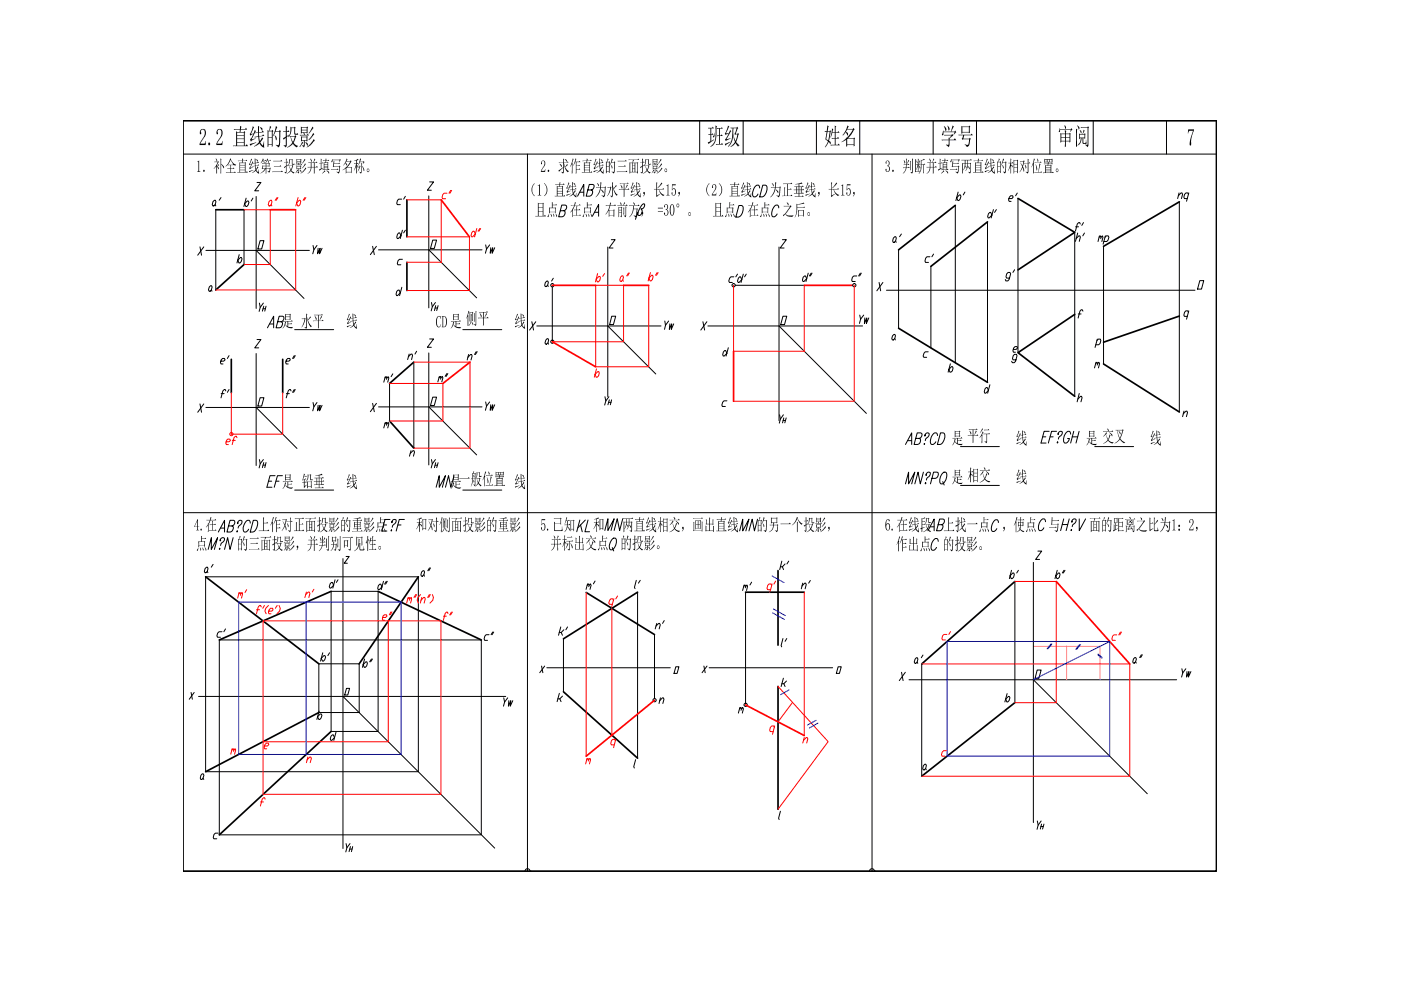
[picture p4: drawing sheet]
<svg xmlns="http://www.w3.org/2000/svg" width="420mm" height="297mm" viewBox="0 0 420 297" stroke-linecap="round" stroke-linejoin="round" font-family="sans-serif">
<g fill="none" stroke="#000" stroke-width=".3">
<path d="M209.8 36.2v10M222.9 36.2v10M244.8 36.2v10M257.8 36.2v10M279.9 36.2v10M292.8 36.2v10M314.9 36.2v10M327.9 36.2v10M349.8 36.2v10M54.9 46.2h309.9M76.8 58.9v33.6M128.6 58.7v33.6"/>
<path d="M173.2 58.8l1.9-3.5v3.5M173.9 57.6h1.1M176.3 56.9h1l.4-.1 .4-.5a.61 .61 0 0 0-.3-1h-1.1l-.9 3.5h1.1a1.08 1.08 0 0 0 .4-1.9M227.8 56.3l-.3-.8a2.05 2.05 0 0 0-1.8 2.2v.8l.3 .5a1.17 1.17 0 0 0 1.3-.8M228.8 55.5h.8a2.09 2.09 0 0 1-.3 3l-.7 .5h-.8zM305.3 59.5v46.2M61.8 75.1h31M64.7 62.9v24M73.2 62.9v16.4M76.8 75.1l14.4 14.4M113.5 74.9h31.1M128.6 74.9l14.3 14.4"/>
<path d="M168 63.2h1.1l.8-.7a.68 .68 0 0 0-.4-1h-1l-1 3.5h1.1a1.08 1.08 0 0 0 .5-1.8M177.7 64.8l1.8-3.5v3.5M178.3 63.6h1.2M182.3 74v44.9M191.3 63.8l.1 .6a1.02 1.02 0 0 0 1.2-.5 1.02 1.02 0 0 0-.4-1.3l.7-.2a1.09 1.09 0 0 0 .3-1.3 2.97 2.97 0 0 0-1.8 2.3l-.8 2.3M221.6 61.6h.8a2.05 2.05 0 0 1-.2 3l-.7 .5h-.8zM233.5 62.3l-.3-.8a2.23 2.23 0 0 0-1.8 2.6l.4 .9a1.25 1.25 0 0 0 1.3-.9M233.6 74v52.1M269.5 74.9v23.5M279.2 79.8v24.5M286.5 61.6v47.1M296.1 66.5v48.1"/>
<path d="M322.3 69.6v49.2M330.9 73.8v35.3M353.7 60.5v63M80.2 98.3l1.9-3.5v3.5M80.9 97.1h1.1M83.3 96.4h1l.8-.6a.68 .68 0 0 0-.3-1h-1.1l-.9 3.5h1a1.07 1.07 0 0 0 .5-1.9M88.4 98.8h11.7M138.8 98.8h11.7M161 97.7h37.2M165.6 86v15.9M182.3 97.7l14.4 14.4M212.3 97.7h46.4"/>
<path d="M220.5 85.5h20.7M233.6 97.7l26.2 26.2M265.8 87h92.6M76.8 106v33.5M116.8 114.9v11.3M124.1 108.5v25.8M128.6 105.8v33.6M61.8 122.1h31M76.8 122.1l12.3 12.3M113.5 122h31.1M128.6 122l14.3 14.4M271.6 133.2l1.8-3.4v3.4"/>
<path d="M272.2 132.1h1.2M274.6 131.4h1.1l.4-.2 .3-.5a.61 .61 0 0 0-.3-.9h-1l-1 3.4h1.1a1.04 1.04 0 0 0 .8-.7 1.04 1.04 0 0 0-.3-1.1M277.1 133.1l.2-.2-.1 .3zM277.4 130.4v.3l.2-.6a.67 .67 0 0 1 1-.2v.7l-1 1-.1 .5M281.2 130.6l-.2-.7a1.25 1.25 0 0 0-1.7 1.2 1.84 1.84 0 0 0 .1 2.1 1.28 1.28 0 0 0 1.3-.8M282.1 129.8h.8a1.88 1.88 0 0 1 0 2.6l-.6 .7-1.2 .1zM288.1 133.9h11.6M312.7 130.9h.9M314.6 129.3h-1.5l-.9 3.5h1.5M314.9 130.9h.9M316.9 129.3h-1.5l-1 3.5M317 132.6l.2-.1 .1 .1-.2 .2z"/>
<path d="M317.4 130l-.1 .3 .2-.7a.7 .7 0 0 1 1.1-.1l-.1 .6-1 1-.1 .5M321.1 130.1l-.4-.8a2.18 2.18 0 0 0-1.7 2.7l.3 .8a1.28 1.28 0 0 0 1.4-1.4h-.5M321.5 130.9h1.7M322 129.3l-.9 3.5M323.6 129.3l-.9 3.5M328.3 133.9h11.7M65.5 159.5l1.8-3.5v3.5M66.2 158.3h1.1M68.5 157.6h1.1l.7-.6a.71 .71 0 0 0-.3-1h-1l-.9 3.5h1a1.08 1.08 0 0 0 .5-1.9M71.1 159.1v.4zM71.4 156.6l-.1 .4 .1-.7a.6 .6 0 0 1 .7-.3 .6 .6 0 0 1 .5 .5l-1.2 1.8M75 156.8l-.3-.8a2.23 2.23 0 0 0-1.8 2.6l.4 .9a1.25 1.25 0 0 0 1.3-.9"/>
<path d="M76 156h.8a1.84 1.84 0 0 1 0 2.6l-.5 .7-1.3 .2zM80.5 144.2h1M82.5 142.6h-1.5l-1 3.5h1.6M82.7 144.2h1M84.7 142.6h-1.5l-1 3.5M88.4 146.9h11.7M115 157.4h.9M117 155.7h-1.5l-1 3.5h1.5M117.2 159l.2-.2-.1 .4zM117.6 156.3l-.1 .4v-.4a.82 .82 0 0 1 1.3-.5l-.1 .7-.9 1-.2 .5M119.3 157.4h1M121.3 155.7h-1.6l-.9 3.5"/>
<path d="M130.8 146.1l.9-3.5v3.5l1.9-3.5-.9 3.5M136.2 142.6l-1 3.5-.7-3.5-.9 3.5M138.8 146.9h11.7M173.9 155.9l-.9 3.5M174.1 157.4l.5 2M175.5 155.9l-2.2 2.3M176.3 155.9l-.9 3.5h1.4M181.4 159l.9-3.5v3.5l1.9-3.5-1 3.5M186.8 155.5l-1 3.5-.7-3.5-.9 3.5M221.8 159.1l.9-3.5v3.5l1.9-3.5-.9 3.5M227.2 155.6l-.9 3.5-.7-3.5-1 3.5M271.6 145l.9-3.5v3.5l1.8-3.5-.9 3.5"/>
<path d="M276.9 141.5l-.9 3.5-.7-3.5-1 3.5M277.4 144.9l.2-.2 .1 .2-.2 .1zM277.8 142.2l-.1 .3 .2-.6a.58 .58 0 0 1 .6-.4 .58 .58 0 0 1 .5 .5l-.4 .9-.7 .5-.1 .5M278.3 159.1l1.8-3.5v3.5M279 157.9h1.1M279.5 143.4h1a1.11 1.11 0 0 0 .5-1.9h-1l-1 3.5M281.3 157.3h1.1l.8-.7a.71 .71 0 0 0-.3-1h-1.1l-.9 3.5h1a1.3 1.3 0 0 0 .8-1.7l-.3-.1M282.5 142l.6-.5h.5a2.59 2.59 0 0 1-1 3.5h-.4l-.4-.5 .3-1.6zM282.7 144.4l.5 1M288.1 145.5h11.6M299.4 156.6l-.3-.8a2.23 2.23 0 0 0-1.8 2.7l.4 .8a1.25 1.25 0 0 0 1.2-.8M313.5 156.4l-.3-.9a2.18 2.18 0 0 0-1.8 2.7l.4 .8a1.17 1.17 0 0 0 1.2-.8"/>
<path d="M318.6 157.2h1.6M319 155.5l-.9 3.5M320.7 155.5l-1 3.5M321.2 158.9l.1-.2-.1 .3zM321.5 156.2l-.1 .3 .2-.6a.6 .6 0 0 1 .6-.4 .6 .6 0 0 1 .5 .5l-.3 .7-.7 .7-.2 .5M323.7 155.5v3.5l1.9-3.5M61.7 172.9h63.8v58.4h-63.8zM62.4 164.7l1-3.5v3.5l1.9-3.5-1 3.5M65.9 164.3l-.1 .4zM66.1 161.8l-.1 .3 .2-.6a.6 .6 0 0 1 .6-.3 .6 .6 0 0 1 .5 .5l-.3 .6-.7 .7-.1 .5M69.9 161.2l-.9 3.5-.7-3.5-1 3.5M99.3 177.2h14.1v42h-14.1z"/>
<path d="M102.9 167.4v86.9M183.6 164.1l.5 1M183.8 161.5l.7-.2a2.59 2.59 0 0 1-.9 3.5h-.5a2.51 2.51 0 0 1 .7-3.3zM191.2 177.5v49.7M223.6 177.5v33.3M281.4 162.3l-.4-.9a2.23 2.23 0 0 0-1.8 2.7l.2 .7a.94 .94 0 0 0 1.5-.7M304.4 174.3v36.3M309.9 168.6v77.9M65.8 191.8h78.5v58.4h-78.5zM95.6 199h12.1v14.6h-12.1zM169 191.5v15.8M196.3 190.2v19.2"/>
<path d="M276.4 199v33.7M59.5 208.7h92.2M102.9 208.7l45.5 45.5M164 200.2h37M212.7 200.2h37M272.6 203.8h80.3M309.9 203.8l34.2 34.1"/>
<circle cx="165.7" cy="85.5" r=".49"/>
<circle cx="220" cy="85.5" r=".49"/>
<circle cx="256.2" cy="85.5" r=".49"/>
<circle cx="165.7" cy="102.4" r=".49"/>
<circle cx="196.3" cy="209.9" r=".49"/>
<circle cx="223.6" cy="211.3" r=".49"/>
</g>
<g fill="none" stroke="#000" stroke-width=".51">
<path d="M54.9 36.2h309.9v224.9h-309.9zM122 59.9v11.1M305.3 59.5l17 10.1-17 11.3M64.7 62.9h8.5M73.2 79.3l-8.5 7.6M122 78.6v8.5M286.5 61.6l-17 13.3M296.1 66.5l-16.9 13.3M353.7 60.5l-22.8 13.3M269.5 98.4l26.6 16.2M322.3 94.2l-17 11.5 17 13.1M353.7 94.7l-22.8 7.9"/>
<path d="M69.4 107.7v10M84.8 107.7v10M124.1 108.5l-7.3 6.4M330.9 109.1l22.8 14.4M116.8 126.2l7.3 8.1M61.7 172.9l33.9 26.1M99.3 177.2l-33.5 14.6M113.4 177.2l30.9 14.6M125.5 172.9l-17.8 26.1M175.8 177.6l20.5 12.6M191.2 177.5l-22.2 14M223.6 177.5h17.6"/>
<path d="M233.3 171v22.4M304.4 174.3l-28 24.7M95.6 213.6l-33.9 17.7M99.3 219.2l-33.5 31M169 207.3l22.2 19.9M233.3 205.7v36.9M304.4 210.6l-28 22.1"/>
</g>
<g fill="#000">
<path d="M60.3 38.9l.3-.2 .8 .1 .3 .5 .1 .8-.3 .8-1.4 2.2h1.2l.5-.9-.1 1.3h-1.9l.1-.6 1.5-2.7v-.9l-.3-.4-.7 .1-.2 .5a.31 .31 0 0 1 .2 .5 .31 .31 0 0 1-.4 .1l-.1-.6zM65.1 39.1l.5-.4h.5l.6 .6v1.2l-1.6 2.5 1.2 .1 .5-.9-.1 1.3h-1.8v-.5l1.5-2.8v-.8l-.2-.5-.8 .1-.1 .7a.3 .3 0 0 1 .1 .4 .3 .3 0 0 1-.4 .1 .3 .3 0 0 1-.1-.4zM356.3 38.8h1.8l-.8 2.7-.1 1.3a.4 .4 0 0 1 .1 .5 .4 .4 0 0 1-.4 .2v-1.7l.9-2.6h-1.2l-.3 .8zM59.1 48.4l.6-.3v3.1l.4 .3h-1l.4-.4v-2.4zM160 55.2l.3-.3-.6 1.3-.1 1.2 .7 1.4-.6-.7-.3-.8 .1-1zM161.3 55.5l.6-.3v3.1l.4 .3h-1l.4-.3v-2.6zM162.4 48.3l.7-.2 .4 .4-.1 1-1 1.6 .9 .1 .3-.5-.1 .8h-1.3l1.1-2.4-.1-.7-.5-.1-.2 .3v.6h-.2zM163.2 54.9l.5 .6 .5 1.1-.2 1.3-.8 .9 .7-1.3v-.9zM193 57.6h.4v.4l-.2 .6-.3 .2 .3-.6-.3-.2zM199.8 55.5l.6-.3v3.1l.4 .3h-1l.4-.3v-2.5zM201.5 55.2h1.2l-.1 .3h-.9l-.1 1.4 .2-.4h.5l.4 .5v.7l-.5 .9-.5-.1-.3-.4a.26 .26 0 0 1 0-.4 .26 .26 0 0 1 .4 .1 .26 .26 0 0 1-.2 .4l.3 .3 .4-.2 .2-1.2-.3-.5-.7 .4zM203.5 57.6h.4v.5l-.5 .7 .3-.6-.3-.2z"/>
<path d="M212.4 55.3l.4-.4-.7 1.2-.1 1.3 .8 1.4-.7-.7-.3-1 .1-.9zM213.7 55.4l.4-.2 .5 .1 .2 .9-1.2 2.1h.9l.3-.6v.9h-1.3l1.1-2.3-.3-.9h-.4l-.1 .4a.26 .26 0 0 1 .1 .4 .26 .26 0 0 1-.4 .1 .26 .26 0 0 1 .1-.4zM215.6 54.9l.8 .9 .2 1.1-.2 .9-.8 1 .7-1.2 .1-1.2zM234.8 55h2.3l.2-.3 .3 .5h-1.3v1.5h.7l.1-.3 .3 .4h-1.1v1.9h.8l.2-.4 .3 .5h-2.9l-.1-.1h.6v-2.6l.3 .2-.1 2.4h.7v-3.5h-1.2zM245.4 57.6h.4v.5l-.5 .7 .3-.6-.3-.2zM252.3 55.5l.5-.3v3.1l.5 .3h-1l.3-.3v-2.6zM254 55.2h1.1l-.1 .3h-.9l-.1 1.4 .2-.4 .4-.1 .5 .8-.1 1-.4 .4h-.4l-.4-.5 .1-.4h.2v.6l.4 .2 .4-.8-.3-1.1-.7 .4zM255.9 57.6a.61 .61 0 0 1 .4 .5 .61 .61 0 0 1-.2 .6l-.3 .1 .3-.5-.3-.3zM265.8 48.3l.5-.2 .4 .4 .1 .7-.5 .5 .5 .4 .1 .6-.5 .8-.6-.1-.2-.7a.24 .24 0 0 1 .3 .1 .24 .24 0 0 1-.1 .3l.2 .3h.4l.2-1.1-.1-.4-.5-.1 .5-.5v-.9l-.6-.1-.2 .8zM192.5 63.5l.4 .1v.4l-.6 .9 .4-.7-.3-.1zM199.3 61.4l.7-.1 .3 .5v.6l-.4 .4 .4 .3 .2 .7-.2 .6-.4 .2h-.5l-.3-.7 .3-.1v.5l.3 .2 .4-.3 .1-1-.6-.3 .5-.4v-.7l-.3-.5-.4 .3a.23 .23 0 0 1 .1 .4 .23 .23 0 0 1-.3 .1zM131.2 94.9l1-.2 .1 .9-.4-.7h-.4l-.5 .9 .3 2 .5 .1 .5-.7-.2 .6-.4 .3-.6-.1-.3-.8v-1.4z"/>
<path d="M78.9 155l.3 .2-.1 1.5h.8l.2-.3 .3 .4h-1.3v2.2h1.1l.3-.3 .3 .5h-3.1l-.2-.2h1.4zM88.4 155.4h2.3l.2-.3 .3 .4h-1.3v1.6h.6l.2-.3 .3 .4h-1.1v1.8h.8l.2-.3 .3 .5h-2.9l-.2-.2h.7v-2.5l.3 .2-.1 2.3h.6v-3.5l-1.1 .1zM137.7 143.3h2.6l.3-.3 .3 .4-3 .1zM162.4 155.6h1.1v.3h-1l-.1 1.3 .2-.3 .5-.1 .5 .8-.2 1.1-.3 .3h-.5l-.4-.5v-.3l.3-.2v.7l.6 .1 .3-.9-.3-.8h-.4l-.4 .3zM166.1 155.4h1.9l.2-.2 .2 .2-.1 1.7-.2 .1v-.3h-1.7v1.9l2 .1 .2-1.1 .1 1.3-2.5-.1-.1-2.6 .3 .1v.3h1.7v-1.3l-1.9 .1zM204.6 158l.3-.1 .1 .5-.5 .9 .3-.7-.2-.2zM211.7 155.6l.3 .3-.1 1.1h.8v-1.9l.3 .2-.1 1.7h.8v-1.4l.3 .2-.1 1.5-.2 .1v-.3h-.8v1.9h1v-1.4l.3 .2-.1 1.6-.2 .1v-.3l-2.2 .1-.2-.2 .1-1.6 .3 .3-.1 1.2h.9v-1.9l-.9 .2-.2-.2zM234 157h2.6l.3-.3 .3 .4h-3zM248.4 157.9l.4 .1v.5l-.5 .8 .3-.7-.2-.3zM284.4 155l.3 .2-.1 1.5h.8l.2-.3 .3 .4h-1.3v2.2h1.1l.2-.3 .3 .5h-3l-.2-.2h1.4zM290.1 157h2.5l.3-.3 .3 .4h-3zM300.9 158a.51 .51 0 0 1 .5 .4 .51 .51 0 0 1-.3 .6l-.3 .3 .3-.7-.2-.2z"/>
<path d="M351.6 155.9l.6-.3v3.1l.4 .3h-1l.4-.4v-2.4zM356.8 155.9l.7-.3 .4 .4-.1 1.1-1 1.5 .8 .1 .4-.5-.1 .8h-1.3l1.1-2.3v-.6l-.3-.4-.5 .2 .1 .7-.2 .1zM358.7 158l.4-.1 .1 .4-.2 .6-.4 .4 .3-.6zM89 163.7l.1-.1a.57 .57 0 0 1 .4 .5 .57 .57 0 0 1-.3 .6l-.3 .2 .3-.6zM172.6 161.1l.4 .3-.2 1.1h.8v-1.9l.3 .2-.1 1.7h.9l-.1-1.4 .3 .2v1.5l-.2 .1v-.3h-.9v1.9h1v-1.4l.3 .2-.1 1.6-.2 .1v-.3l-2.2 .1-.1-.2v-1.6l.3 .3-.1 1.2h.9v-1.9l-.9 .2-.2-.2zM272.8 161.4l.4 .3-.2 1.1h.8v-2l.3 .2v1.8h.8l-.1-1.4 .4 .2-.1 1.4-1-.1v1.9h.9v-1.4l.3 .2-.1 1.5-.2 .1v-.3l-2.2 .2-.1-.3v-1.5l.3 .2-.1 1.3h.9v-1.9l-.8 .2-.3-.2z"/>
<path d="M71.1 39.8v.7h2v-.7zM71.1 40.7v.8h2v-.8zM71.1 41.7v.9h2v-.9zM71.1 42.8v.8h2v-.8zM70.1 38.7h1.9v-1l.5 .4-.3 .6h1.3l.3-.4 .3 .6h-1.9l-.1 .7h1l.2-.3 .3 .3-.2 .2v3.8h.3l.3-.4 .4 .6-4.4 .1-.2-.3h1v-4.3l.3 .3h.8l.1-.7h-1.7z"/>
<path d="M77.4 37.7l.4 .3-.1 1.6 .8-.1 .3-.4 .3 .5-1.4 .2v1l.9-.1 .3-.4 .4 .4-1.6 .2 .2 1.4 .7-1.2 .4 .6-.6 .5a.9 .9 0 0 0 .4 1.4l.4-1.3v1.6a.23 .23 0 0 1 0 .3 .23 .23 0 0 1-.3-.1l-.8-.7a.44 .44 0 0 0-.4-.3 .44 .44 0 0 0-.5 .3l-1 .6 1.5-1.4-.2-1.6-1 .3-.2-.3 1.1-.1v-1.1l-.7 .2-.2-.2 .9-.1zM78 38.1l.6 .3v.8zM75.8 37.8l.4 .4-1 2 .9-.2 .3-1.1 .3 .4-1.3 2.5 1.3-.2-1.5 .8-.2-.6 1-1.6-.9 .5-.2-.6 .6-.9zM74.9 43.1l2-.3-1.8 .9z"/>
<path d="M80.5 39.4v1.7h1v-1.7zM80.5 41.3v2h1v-2zM80.9 37.7l.5 .4-.6 1.1h.7l.2-.3 .3 .4-.2 .2v4.3l-.3 .2v-.6h-1v.5l-.3 .2v-5.2l.5 .3zM82.7 37.8l.5 .3-.5 1.2h1l.2-.4 .3 .5-.1 .2-.1 3.7-.3 .6a.28 .28 0 0 1-.3 .3 .28 .28 0 0 1-.2-.4l-.5-.4 .5 .1a.7 .7 0 0 0 .5-1l.1-3h-1.2l-.8 1.3zM82.4 40.5l.5 .6-.1 1z"/>
<path d="M90.2 37.9l.3 .2h1.5l.1-.2 .3 .3-.2 .2 .1 1.5-.3 .1v-.2h-1l.4 .2-.1 .4h.8l.2-.3 .4 .5-2.7 .1-.1-.3h1.3l-.2-.6h-.5l-.3 .3zM90.5 38.3v.6h1.5v-.6zM90.5 39.1v.5h1.5v-.5zM90.2 40.8l.3 .2h1.4l.1-.3 .3 .3-.1 1.3-.3 .1v-.2h-.5v1.5a.31 .31 0 0 1-.3 .4 .31 .31 0 0 1-.3-.3l-.2-.2 .5-.2v-1.2h-.6l-.3 .2zM90.6 42.5l.3 .3-1 1.3zM91.6 42.6l.7 .4-.1 .7zM90.5 41.1v.9h1.4v-.9zM93.7 37.9l.4 .5-1.5 1.6zM93.9 39.8l.4 .5-1.7 1.7zM94.1 41.7l.3 .4-1.5 1.5-.9 .6 1-1z"/>
<path d="M214.2 39.8l.1 .7a.35 .35 0 0 1 0 .5 .35 .35 0 0 1-.5 0zM214.6 37.6l.4 .3-.3 4.2-.7 1.2-1 .8 1.1-1.3 .3-.8zM212.3 38.3h1.3l.2-.3 .3 .5h-.8v1.7l.4-.3 .3 .5h-.7v1.8l.9-.3-1.7 1.3-.3-.5 .8-.4v-1.9l-.4 .1-.2-.3h.6v-1.7l-.5 .1zM214.9 38.4h1.4l.2-.3 .3 .5h-.9v2h.3l.2-.3 .3 .5h-.8v2.4h.4l.2-.4 .4 .5-2.1 .1-.1-.2h1v-2.4l-.5 .1-.2-.3h.7v-2l-.6 .1z"/>
<path d="M250.3 37.6l.5 .3-.2 .2v1.5h.6l.2-.3 .4 .5h-1.2v1.6h.5l.2-.4 .4 .5h-1.1v1.9h.7l.2-.3 .4 .5h-2.7l-.2-.2h1.3v-1.9l-.8 .1-.1-.2h.9v-1.6h-.7l-.6 1.4 .5-2.7 .4 .3-.3 .8h.7zM248.2 39.5l-.3 1.4a.66 .66 0 0 0 .2 1.1l.3 .1 .4-2.6zM248.1 37.6l.5 .3-.4 1.4h.6l.1-.3 .3 .4-.5 2.4a.44 .44 0 0 0-.1 .5 .44 .44 0 0 0 .4 .2l.1 .7-.2-.2a.35 .35 0 0 0-.3-.4 .35 .35 0 0 0-.3 .4l-.9 1.2 .7-1.4a.72 .72 0 0 0-.6-1l.3-1.9a.28 .28 0 0 0 .1-.4 .28 .28 0 0 0-.4 0l-.2-.2h.6z"/>
<path d="M254.2 37.6l.4 .4-.5 .7h1.7l.1-.3 .4 .4-2.1 2.7h1.8l.1-.3 .3 .4-.1 .1v2l-.3 .2v-.4h-1.9v.3l-.3 .2v-2.2l-1.5 .8 1.3-1 .2-.4 .2 .1 .2-.2 1.6-2.3h-1.7l-1.4 1.8 .9-1.5zM253.6 39.5l.6 .4a.32 .32 0 0 1 .2 .4 .32 .32 0 0 1-.3 .2zM254.1 41.7v1.6h1.9v-1.6z"/>
<path d="M283.1 37.8l.5 .5 .2 .5a.27 .27 0 0 1 .1 .4 .27 .27 0 0 1-.4 0 .27 .27 0 0 1-.1-.3zM284.2 37.6l.6 1.1a.26 .26 0 0 1 0 .3 .26 .26 0 0 1-.4 .1 .26 .26 0 0 1 0-.4zM282.8 39.1l.1 .4h2.2l.6-1.9 .4 .4-.8 1.5h.9l.3-.4 .3 .6-.8 .7 .3-.8h-3.4v.2a.38 .38 0 0 1 .1 .5 .38 .38 0 0 1-.5 .1zM283.1 40.4h2.3l.2-.3 .3 .6-1.1 .7v.5h1.2l.4-.5 .4 .6h-2l-.1 1.7a.26 .26 0 0 1-.2 .3 .26 .26 0 0 1-.3-.2l-.5-.5h.8v-1.3l-2 .1-.2-.2h2.2v-.7l.2 .2 .7-.8-2.1 .1z"/>
<path d="M288.3 37.7l.3 .2h1.9l.2-.3 .3 .4-.2 .2 .1 1.6-.3 .2v-.3h-2v.3l-.3 .1zM288.6 38.1v1.4h2v-1.4zM287.4 40.4h3.8l.2-.4 .3 .6h-2.5l-.3 1h1.7l.3-.3 .3 .4-.3 .2-.2 1.4-.3 .5a.35 .35 0 0 1-.4 .3 .35 .35 0 0 1-.3-.5l-.4-.3h1.1l.2-1.6h-1.7l-.2 .3-.3-.4 .4-1h-1.2z"/>
<path d="M323.9 38.9l.4 .6-.1 .5zM323.6 40l.2 .2h.8l.3-1.3 .4 .3-.5 .9 .4 .1 .1-.3 .3 .3-.2 1.3-.2 .2v-.3h-.3v1.3l.6 .2 .2-1 .1 1.2h-1l-.2-1.7h-.2l-.3 1.4-.9 .8 .6-.8 .3-.9v-.5h-.3l-.2 .3zM323.8 40.3v.9h1.4v-.9zM323.1 37.6l.6 .5-.1 .7zM322.7 38.6l.4 .3-.1 5-.3 .2zM324 38.1h2.1l.2-.3 .3 .4-.2 .2v5.3a.29 .29 0 0 1-.3 .4 .29 .29 0 0 1-.3-.4l-.4-.4h.8v-5l-1.9 .1z"/>
<path d="M66.1 47.5l.3 .2-.1 1.4 .9 1-.1 .4-.8-1.3 .1 2.7-.3 .1zM64.2 48.5h1.1l.1-.2 .2 .3-.5 .8v.5l.4-.7 .2 .3-.3 .2a.24 .24 0 0 0-.2 .3 .24 .24 0 0 0 .3 .2l.1 .6-.5-.8v1.9l-.2 .2v-2.3l-.8 .7 1.2-1.9h-.9zM64.7 47.5l.4 .5-.1 .4z"/>
<path d="M69.2 47.9l-.9 1.5h1.5l.1-.2zM69 47.5l.8 1.2 1 .7a.52 .52 0 0 1-.9-.2l.3 .3h-.9v1h.6l.1-.3 .3 .4h-1v1.1h1l.1-.3 .3 .4-2.9 .1-.1-.2h1.4v-1.1h-.8l-.2-.1h1v-1l-.9-.1-.6 .5 .7-.7z"/>
<path d="M72 48.9v.5h1.4v-.5zM72 49.6v.6h1.4v-.6zM72 50.2v.7h1.4v-.7zM72 51v.6h1.4v-.6zM71.3 48.2h1.3l.1-.7 .3 .2-.2 .5h.9l.2-.3 .2 .4h-1.3l-.1 .5h.7l.1-.2 .2 .2-.1 2.8 .5-.3 .2 .4-3.1 .1-.1-.2h.7v-3l.7 .2 .1-.5h-1.2z"/>
<path d="M76.4 47.5l.3 .2-.1 1.1 .6-.1 .2-.3 .3 .4-1.1 .1v.6l.1 .2 .6-.2 .2-.3 .2 .4-1 .1 .1 1 .5-.8 .2 .3-.6 .8 .6 .6 .2-.9v1.3l-.5-.2-.5-.7-1.1 .7 1-.9-.1-1.1-.7 .2-.2-.2 .8-.1v-.8l-.5 .2-.1-.2h.6zM76.8 47.8l.5 .2v.5zM75.3 47.5l.3 .3-.7 1.4 .6-.1 .2-.8 .3 .3-1 1.7 .9-.1-1 .6-.2-.5 .7-1.1-.6 .3-.1-.3zM74.7 51.3l1.3-.4-1.2 .7z"/>
<path d="M78.8 47.5l.3 .3-.2 .3h.5l.2-.2 .2 .3h-.7l.2 .3-.1 .4-.1-.4a.29 .29 0 0 0-.4-.2 .29 .29 0 0 0-.2 .3l-.3 .3zM80.1 47.5l.3 .3-.2 .3h.6l.2-.2 .3 .3h-.9l.2 .3-.1 .4-.2-.7h-.2l-.5 .7zM78.6 49h2l.1-.2 .2 .3-.1 .8-.9-.1v.6h1l.1-.2 .2 .3-.3 1.1-.3 .2-.4-.5h.2a.46 .46 0 0 0 .5-.2 .46 .46 0 0 0 0-.6h-1v1.5l-.2 .1v-1.6l-.7 1-.9 .5 1.3-1.4-.6-.1-.1 .2-.2-.2 .2-1 .2 .2h.8v-.6l-1 .1zM79.9 49.1v.6h.7v-.6zM78.9 49.8l-.1 .6h.9v-.6z"/>
<path d="M81.9 48.2h2.2l.3-.3 .3 .4-2.7 .1zM82.1 49.8h1.8l.2-.3 .3 .4-2.2 .1zM81.6 51.4h2.7l.2-.3 .4 .5h-3.2z"/>
<path d="M86.7 47.7l.2 .1 .7-.1 .2 .2-.1 1.1h.5l.1 .3-.6 .1-.2-1.4h-.6l-.2 1.3-.5 .5 .4-.7zM86.5 49.7h1.1l.1-.3 .3 .3-.6 1.4 .9 .7-.3 .2-.6-.5a.46 .46 0 0 0-.4-.1 .46 .46 0 0 0-.4 .3l-.6 .3 1.1-.9-.4-1.4zM86.8 49.7l.4 1.2 .4-1.2zM85.8 47.5l.2 .2-.1 .9 .4-.2 .2 .3h-.6v1l.5-.3-.5 .4v1.9l-.2 .3-.4-.5h.5v-1.5l-.5 .4-.1-.4 .6-.3v-1l-.6-.1h.6z"/>
<path d="M87.1 38l.3 .2h.8l.2-.2 .3 .3-.2 .2v1.4l.5 .2a.23 .23 0 0 1 .4-.1 .23 .23 0 0 1-.2 .4h-.7l-.2-.3v-1.7h-.9l-.2 1.6-.8 1.1 .6-1.3zM86.8 40.8h1.6l.1-.3 .4 .4-.6 1.5a.85 .85 0 0 0 .6 1.2l.5 .1-.2 .2a.44 .44 0 0 1-.5 .2 .44 .44 0 0 1-.3-.4l-.2-.2a.34 .34 0 0 0-.2-.3 .34 .34 0 0 0-.4 .1l-1.5 1 1.2-1.1a1.36 1.36 0 0 0-.1-1.7l-.1-.5zM87.2 41l.7 1.6 .5-1.6zM85.7 37.7l.5 .4-.2 1.3 .4-.4 .4 .5h-.8v1.3l.7-.3-.7 .6v2.5a.29 .29 0 0 1-.1 .4 .29 .29 0 0 1-.4 0l-.5-.5a.38 .38 0 0 0 .5 .1 .38 .38 0 0 0 .2-.4v-1.9l-.6 .6-.2-.5 .8-.5v-1.4l-.7 .1-.1-.2h.8z"/>
<path d="M88.9 47.6l.2 .2h1l.1-.2 .2 .2-.1 1.2-.8-.1 .2 .5h.5l.2-.3 .2 .4h-1.8l-.2-.1h1l-.2-.5-.5 .2zM89.1 47.9v.4h1v-.4zM89.1 48.4v.4h1v-.4zM88.9 49.6l1.2 .1 .1-.1 .2 .2-.1 .9-.6-.1-.2 1.4-.4-.4h.4v-1l-.6 .2zM89.1 50.8l.3 .3-.8 .8zM89.9 50.9l.4 .3v.4zM89.1 49.9v.6h1v-.6zM91.3 47.6l.3 .3-1 1.2zM91.5 48.9l.2 .4-1.2 1.2zM91.6 50.2l.2 .3-1 1.1-.7 .4z"/>
<path d="M93.4 48.8v1.2h.7v-1.2zM93 47.6l.4 .3a.24 .24 0 0 1 .2 .3 .24 .24 0 0 1-.3 .2zM92.4 48.7h1.6l.3-1.2 .3 .3-.5 .9h.7l.1-.3 .3 .4h-.9v1.2h.5l.2-.3 .4 .5h-1.1v1.7l-.2 .2v-1.9h-.7l-.3 1.2-.9 .7 .7-.7 .3-.9v-.3h-.9l-.1-.2h1v-1.2z"/>
<path d="M96.8 48.1h.8l.1-.6 .2 .2-.1 .4h.5l.2-.2 .2 .3h-.9v.5l.5-.1 .2 .2-.1 2 .2-.2 .2 .3-2 .1-.1-.2h.4v-2.2l.5 .1v-.5zM97.3 48.9v.3h.9v-.3zM97.3 49.3v.4h.9v-.4zM97.3 49.9v.3h.9v-.3zM97.3 50.4v.4h.9v-.4zM97.4 51l.2 .4-1 .6zM98 51.1l.7 .4v.6zM96.2 47.5l.3 .3-.1 1.1 .3-.3 .2 .3h-.5v1.6l.5-.1-1.1 .8-.1-.4 .5-.2v-1.7h-.5h.5z"/>
<path d="M99.6 47.7l.1 .2h2.1l.2-.3 .2 .4-.5 .6 .1-.6h-2.1l-.1 .6h-.2zM100 48.3l.4 .2-.2 .5h1.3l.2-.3 .3 .4-1.9 .1v.6h1.7l.1-.2 .2 .3-.3 1.9-.4 .2-.5-.4 .3-.1a.74 .74 0 0 0 .6-1v-.5h-1.7l-.1 .1-.2-.2zM99.2 50.8h1.8l.2-.3 .3 .4h-2.2z"/>
<path d="M104 47.5l.3 .3-.4 .5h1.2l.1-.3 .2 .3-1.4 1.9h1.2l.2-.2 .2 .3-.3 1.6v-.3h-1.4l-.2 .4v-1.5l-1 .5 1.5-1.2 .9-1.4h-1.2l-1 1.2zM103.6 48.8l.4 .3v.5zM103.9 50.3v1.2h1.4v-1.2z"/>
<path d="M108 47.5l.3 .2-.3 .8h1l.1-.2 .2 .3-.5 .7 .2-.7h-1.1l-.5 1zM108.2 48.9l.4 .2-.2 2.5a.28 .28 0 0 1-.2 .4 .28 .28 0 0 1-.3-.4h-.2l.6-.1zM107.9 49.6l.2 .2-.8 1.6zM108.6 49.7l.6 1.1v.5zM106.2 48.2l1.1-.6 .2 .4-.5 .1v.9l.3-.2 .2 .3h-.5v.3l.4 .5 .1 .3-.2 .2-.3-.8v2.3l-.2 .1v-2.2l-.7 1.3 .6-1.5a.28 .28 0 0 0 .1-.3 .28 .28 0 0 0-.3-.2l-.3-.1h.6v-.9z"/>
<path d="M110.1 50.6l.6 .1-.1 .9h-.4l-.2-.3zM110.1 51.1a.33 .33 0 0 0 .6 0 .33 .33 0 0 0-.6 0z"/>
<path d="M167.2 56v.6h1.4v-.6zM167.2 56.6v.6h1.4v-.6zM167.2 57.4v.6h1.4v-.6zM167.2 58.1v.6h1.4v-.6zM166.5 55.2h1.3v-.6l.3 .2-.1 .4h.9l.2-.3 .2 .5h-1.3l-.1 .5h.7l.1-.2 .2 .2-.1 2.8 .4-.3 .3 .4-3.1 .1-.1-.2h.7v-3l.7 .2 .1-.5h-1.2z"/>
<path d="M169.4 47.7l.6 .3v.5zM167.5 48.6h1.4v-1.1l.3 .3-.1 .8h.9l.3-.3 .2 .4h-1.4l.3 1.1a.27 .27 0 0 0 .3 .1 .27 .27 0 0 0 .1-.4l.3-.4 .2 .4-.5 .4a.6 .6 0 0 0 .2 .9l.6 .5-.3 .3-.7-.8-.5-1.8-.1 2.9-.3 .1-.4-.4 .6-.2v-1.2l-1.2 1.3-.2-.4 1.4-1v-1.4l-1.2 .1zM167.9 49.1l.5 .4v.6z"/>
<path d="M171.6 54.6l.3 .2-.1 1.1 .6-.1 .1-.3 .3 .4-1 .1v.7l.7-.1 .1-.3 .3 .4-1.1 .2 .1 .9 .6-.8 .2 .3-.7 .7 .6 .7 .3-.9v1.3l-.8-.5a.3 .3 0 0 0-.2-.3 .3 .3 0 0 0-.4 .2l-.7 .4 1-.9-.2-1.1-.6 .2-.2-.2 .8-.1v-.8h-.6l.6-.1zM172 54.8l.5 .3v.5zM170.5 54.7l.3 .2-.7 1.4 .6-.1 .2-.8 .2 .3-.9 1.7 .9-.1-1 .5-.2-.4 .7-1.1-.6 .3-.2-.3zM169.8 58.4l1.4-.3-1.2 .7z"/>
<path d="M172.6 47.5l.3 .2-.4 .8h1.1l.2-.3 .3 .4h-1.2v1.1h.6l.2-.3 .2 .3h-1v1h.7l.2-.2 .2 .3h-1.1v1.1l-.2 .2v-3.5h-.2l-.6 1.1zM171.8 47.5l.2 .2-.4 1.1 .2 .3-.1 2.8-.2 .2v-3l-.6 .9z"/>
<path d="M175.3 48.9v.5h1.5v-.5zM175.3 49.6v.6h1.5v-.6zM175.3 50.2v.7h1.5v-.7zM175.3 51v.6h1.5v-.6zM174.7 48.2h1.2l.1-.7 .3 .2-.2 .5h.9l.2-.3 .2 .4h-1.3v.5h.6l.2-.2 .2 .2-.2 2.8 .5-.3 .2 .4-3 .1-.2-.2h.8l-.1-3 .8 .2v-.5h-1.2z"/>
<path d="M179.1 54.9l.5 .5-.1 .4zM180.1 54.6l.4 .2-.3 1.3h1.2l.1-.3 .2 .3-.2 2.4-.3 .4a.26 .26 0 0 1-.3 .2 .26 .26 0 0 1-.2-.3l-.3-.2 .6 .1 .3-.4 .1-2.1h-1.2l-.5 1.8-1.1 1.1 .8-1.1 .6-1.7-1.3-.2h1.3zM180.2 56.8l.7 .5 .1 .6z"/>
<path d="M179.7 47.5l.3 .2-.1 1.1 .6-.1 .2-.3 .3 .4-1.1 .1v.8l.7-.2 .2-.3 .2 .4-1 .1 .1 1 .5-.8 .2 .3-.6 .8 .5 .6 .3-.9v.9a.28 .28 0 0 1-.1 .5 .28 .28 0 0 1-.4-.3l-.5-.7-1.1 .8 1-1-.1-1.1-.7 .2-.1-.2 .8-.1-.1-.8-.4 .2-.2-.2h.6zM180.2 47.8l.4 .2v.5zM178.6 47.5l.3 .3-.7 1.4 .6-.1 .3-.8 .2 .3-1 1.7 .9-.1-1 .6-.2-.5 .8-1.1-.7 .3-.1-.4zM178 51.3l1.4-.4-1.3 .7z"/>
<path d="M181.9 48.6v1.3h.7v-1.3zM181.9 50v1.4h.7v-1.4zM182.2 47.5l.3 .2-.4 .8h.5l.1-.2 .3 .3-.2 3.1-.2 .2v-.4h-.7l-.2 .5v-3.7l.4 .2zM183.5 47.5l.3 .3-.4 .8h.8l.1-.3 .2 .3-.2 3-.4 .4-.4-.6 .6 .1v-.1l.1-2.7h-.8l-.5 1zM183.2 49.4l.4 .5-.1 .6z"/>
<path d="M183.5 54.6l.4 .2v1.5a.24 .24 0 0 0 .3 .1 .24 .24 0 0 0 .1-.4l.4-.6 .3 .4-.6 .5a.83 .83 0 0 0 .1 1.2l.7 .9-.3 .3-.7-1.2-.4-1.7v3l-.4 .4-.4-.5 .5-.1zM182.1 56.1h.9l.2-.2 .2 .3-.6 1.7-.7 .9 .9-2.5h-.7z"/>
<path d="M185.2 48.2h2.3l.2-.3 .2 .4-2.6 .1zM185.4 49.8h1.8l.2-.3 .3 .4-2.2 .1zM184.9 51.4h2.7l.3-.3 .3 .5h-3.1z"/>
<path d="M185.8 55h2.3l.1-.3 .3 .4h-1.2v1.6h.9l.3-.3 .3 .5h-1.5v2l-.2 .2v-2.2h-1.4l-.2-.2h1.6v-1.6l-1.1 .1zM188 55.3l.3 .3-.8 1zM186.1 55.4l.5 .6-.1 .5z"/>
<path d="M189.8 50.7v.8h.5v-.8zM188.5 47.8h2.7l.2-.3 .3 .4h-1.8l.2 .2-.4 .7h1.4l.1-.2 .2 .2-.1 3.1-.2 .1v-.4h-2.1l-.2 .4v-3.4l.9 .2 .1-.9-1.2 .1zM189 48.9v2.6h.6v-2.6zM190.5 48.9v2.6h.6v-2.6zM189.8 48.9v.8h.5v-.8zM189.8 49.7v.8h.5v-.8z"/>
<path d="M190.8 54.6l.4 .2-.2 1.1 .6-.1 .2-.3 .3 .4-1.1 .1 .1 .7 .6-.1 .2-.3 .3 .4-1.1 .2 .1 .9 .5-.8 .3 .3-.7 .8 .6 .6 .2-.9 .1 1.3-.8-.5a.3 .3 0 0 0-.2-.3 .3 .3 0 0 0-.4 .2l-.8 .4 1.1-.9-.2-1.1-.7 .2-.1-.2 .8-.1v-.8h-.6l.6-.1zM191.3 54.8l.5 .3-.1 .5zM189.8 54.7l.2 .2-.7 1.4 .6-.1 .2-.8 .3 .3-.9 1.7 .8-.1-1 .5-.1-.4 .7-1.1-.6 .3-.2-.3zM189.1 58.4l1.4-.4-1.2 .8z"/>
<path d="M193.5 47.7l.2 .1 .7-.1 .2 .2-.1 1.2 .6-.1v.3l-.6 .1-.2-1.4h-.6l-.1 1.1-.5 .7 .4-.9zM193.3 49.7h1.1l.1-.3 .3 .3-.6 1.4 .9 .7-.2 .2-.6-.5a.24 .24 0 0 0-.2-.3 .24 .24 0 0 0-.3 .3l-.9 .6 1.1-1-.4-1.3zM193.6 49.7l.5 1.2 .4-1.2zM192.6 47.5l.3 .2-.1 .9 .3-.2 .2 .3h-.5v1l.4-.3-.4 .4v1.8l-.3 .4-.4-.5 .5 .1v-1.6l-.5 .4-.1-.4 .6-.3v-1l-.6-.1h.6z"/>
<path d="M196.8 54.6l.4 .2-.2 1.8h1.7l.2-.3 .3 .5h-1.6l.5 .9 1.1 .7-.2 .4-1-.8-.4-1.2h-.6v1.8l.9-.4-.9 .9-.2-.3v-2l-.7-.2h.7zM198.4 54.7l.3 .3-1.5 1.4z"/>
<path d="M195.7 47.6l.2 .2 1.1-.2 .3 .2-.2 1.2-.8-.1 .2 .5h.5l.2-.3 .2 .4h-1.8l-.1-.1h.9l-.2-.5-.5 .2zM195.9 47.9v.4h1.1v-.4zM195.9 48.4v.4h1.1v-.4zM195.7 49.6l1.2 .1 .1-.1 .2 .2-.1 .9-.6-.1v1l-.2 .4-.3-.4h.3l.1-1-.7 .2zM196 50.8l.2 .3-.7 .8zM196.7 50.9l.4 .2v.5zM195.9 49.9v.6h1v-.6zM198.1 47.6l.3 .4-1 1.1zM198.3 48.9l.3 .4-1.2 1.2zM198.4 50.2l.3 .4-1 1-.8 .4 .9-.8z"/>
<path d="M199.4 50.6l.3-.1 .3 .2 .1 .6-.3 .3-.5-.3zM199.4 51a.35 .35 0 0 0 .7 0 .35 .35 0 0 0-.7 0z"/>
<path d="M218.3 37.6l.4 .4-1 2h.9l.3-1.1 .4 .5-1.5 2.3 1.3-.1-1.4 .7-.3-.6 1.1-1.6-.9 .4-.2-.5 .3-.5zM217.4 43.1l1.7-.7-1.5 1.2zM219 38.3h1.9l.2-.3 .3 .4-.7 1.6 .4 .1 .2-.3 .3 .4-.6 1.9a.98 .98 0 0 0 .6 1.3l.1 .2a.48 .48 0 0 1-.6 .1 .48 .48 0 0 1-.3-.4v-.2a.31 .31 0 0 0-.4-.1 .31 .31 0 0 0-.2 .3l-1.1 .8 1-1.1a.91 .91 0 0 0 0-1.3l-.2-1.3-.5 2.2-1.1 1.4 .8-1.1 .3-1.1 .3-2.9a.3 .3 0 0 0 0-.4 .3 .3 0 0 0-.5 0zM219.9 38.4v2l.7 1.8 .5-1.9h-.5l-.1 .2-.3-.4 .7-1.7z"/>
<path d="M219.6 56v.6h1.5v-.6zM219.6 56.6v.6h1.5v-.6zM219.6 57.4v.6h1.5v-.6zM219.6 58.1v.6h1.5v-.6zM218.9 55.2h1.3v-.6l.4 .2-.2 .4h.9l.2-.3 .2 .5h-1.3l-.1 .5h.7l.1-.2 .2 .2-.1 2.8 .4-.3 .3 .4-3.1 .1-.1-.2h.7v-3l.8 .2v-.5h-1.2z"/>
<path d="M224 54.6l.3 .2-.1 1.1 .6-.1 .2-.3 .2 .4-1 .1v.7l.7-.1 .2-.3 .2 .4-1 .2 .1 .9 .5-.8 .2 .3-.6 .8 .5 .6 .2-.9v.9a.28 .28 0 0 1 0 .5 .28 .28 0 0 1-.4-.3l-.2-.3a.3 .3 0 0 0-.3-.3 .3 .3 0 0 0-.3 .2l-.8 .4 1-.9-.1-1.1-.7 .2-.1-.2 .8-.1-.1-.8h-.6l.6-.1zM224.4 54.8l.5 .3v.5zM222.9 54.7l.3 .2-.7 1.4 .6-.1 .2-.8 .2 .3-.9 1.7 .9-.1-1 .5-.2-.4 .7-1.1-.6 .3-.1-.3zM222.2 58.4l1.4-.4-1.2 .8z"/>
<path d="M231.5 54.9l.5 .5-.1 .4zM232.5 54.6l.4 .2-.3 1.3h1.2l.1-.3 .3 .3-.5 2.8a.35 .35 0 0 1-.4 .2 .35 .35 0 0 1-.3-.3l-.2-.2 .6 .1 .3-.3 .1-2.2h-1.2l-.5 1.8-1.1 1.1 .8-1.1 .6-1.6v-.2l-1.1 .1-.1-.2h1.2zM232.6 56.8l.8 .5v.6z"/>
<path d="M239 56v.9h.5v-.9zM239.7 56v.9h.5v-.9zM239 57v.9h.5v-.9zM239.7 57v.9h.5v-.9zM238.5 55.2l1.9-.5 .3 .4-1 .1v.7h.9l.1-.3 .3 .4h-.6v.9l.5-.3 .3 .4h-.8v.9l.4-.2 .3 .3h-1.4v.8h.8l.2-.3 .3 .5h-2.6l-.1-.2h1.2v-.8l-1.3 .1-.1-.2h.7v-.9l-.8-.1h.8v-.9l-.6-.1h1.3v-.7z"/>
<path d="M243.3 54.6l.3 .2-.1 1.1 .6-.1 .1-.3 .3 .4-1 .1v.7l.7-.1 .1-.3 .3 .4-1.1 .2 .2 .9 .4-.8 .3 .3-.7 .8 .6 .6 .2-.9 .1 1.3-.8-.5a.39 .39 0 0 0-.4-.3 .39 .39 0 0 0-.3 .3l-.7 .3 1.1-.9-.2-1.1-.7 .2-.1-.2 .8-.1v-.8h-.6l.6-.1zM243.7 54.8l.5 .3-.1 .5zM242.2 54.7l.3 .2-.7 1.4 .5-.1 .3-.8 .3 .3-1 1.7 .9-.1-1 .5-.2-.4 .7-1.1-.6 .3-.2-.3zM241.5 58.4l1.4-.4-1.2 .8z"/>
<path d="M249.2 54.6l.4 .2-.1 1.8h1.6l.3-.3 .2 .5h-1.6l.8 1.2 .9 .4-.3 .4-.9-.8-.5-1.2h-.5v1.8l.8-.4-.9 .9-.2-.3 .1-2-.8-.2h.8zM250.8 54.7l.3 .3-1.5 1.4z"/>
<path d="M271.1 48l.4 .6-.2 .4zM271.7 47.5l.3 .2-.1 1.6h.4l.2-.2 .2 .3h-.8v.8h.5l.2-.2 .2 .3h-.9l-.4 1.1-.8 .7 .9-1.4v-.4l-.7 .1-.1-.2h.9v-.8l-.7-.1h.7zM272.4 47.9l.3 .3-.6 .9zM273 48.2l.2 .2-.1 2.6-.1 .1zM273.5 47.5l.3 .2v3.9l-.4 .4-.4-.5h.5z"/>
<path d="M274.8 48.1l.4 .5-.1 .4zM275.7 48l.3 .3-.4 .8zM275.3 47.5l.3 .3-.2 1.4 .5-.2 .2 .3h-.7l.6 1-.1 .2-.5-.8v1.4l-.1 .2v-1.5l-.6 1.1 .5-1.6-.5-.1h.6zM274.5 47.7l.3 .2-.1 3.5h.8l.1-.3 .3 .4h-1.2l-.1 .1-.2-.2zM276.2 47.9l.2 .1 .7-.4 .3 .3-1.1 .2v1.1h.8l.1-.2 .3 .4h-.5l.1 2.5-.3 .1v-2.6h-.5l-.1 1.7-.6 1 .5-1.4z"/>
<path d="M279 48.8v1.2h.8v-1.2zM278.6 47.6l.5 .4a.23 .23 0 0 1 .1 .3 .23 .23 0 0 1-.3 .1zM278.1 48.7h1.5l.3-1.2 .3 .3-.6 .9h.8l.2-.3 .2 .4h-.8v1.2h.4l.3-.3 .3 .5h-1v1.7l-.2 .2v-1.9h-.8l-.3 1.2-.8 .7 .7-.9 .2-.8v-.2h-.9l-.1-.2h1v-1.2z"/>
<path d="M282.4 48.1h.9v-.6l.3 .2-.2 .4h.6l.1-.2 .3 .3h-1v.5l.5-.1 .2 .2-.1 2 .2-.2 .3 .3-2.1 .1-.1-.2h.4v-2.2l.5 .1 .1-.5zM282.9 48.9v.3h1v-.3zM282.9 49.3v.4h1v-.4zM282.9 49.9v.3h1v-.3zM282.9 50.4v.4h1v-.4zM283 51l.2 .4-1 .6zM283.6 51.1l.7 .4v.6zM281.8 47.5l.3 .3-.1 1.1 .3-.3 .3 .3h-.6v1.6l.6-.1-1.1 .8-.2-.4 .5-.2v-1.7h-.5h.5z"/>
<path d="M285.2 47.7l.1 .2h2.2l.1-.3 .3 .4-.6 .6 .2-.6h-2.2v.5l-.3 .1zM285.7 48.3l.2 .2-.1 .5h1.3l.2-.3 .3 .4h-1.8l-.1 .7h1.7l.1-.2 .2 .3-.3 1.7-.4 .4-.5-.5h.7l.2-1.5h-1.7l-.1 .1-.2-.2zM284.8 50.8h1.9l.2-.3 .2 .4h-2.1z"/>
<path d="M288.3 47.9h2.7l.2-.3 .3 .4h-1.2v.9l.7-.1 .2 .2-.1 2.6-.2 .4-.5-.5 .5 .1v-.2v-2.3h-.6v.7l.4 .4v.6l-.4-.9-.8 1.4 .6-1.2v-1h-.6v.6l.3 .6-.1 .1-.2-.7-.6 1.4 .4-2h-.5v2.8l-.2 .2v-3.3l.7 .1v-.9l-.9 .1zM289.5 48v.9h.6v-.9z"/>
<path d="M292.7 48.9v.5h1.4v-.5zM292.7 49.6v.6h1.4v-.6zM292.7 50.2v.7h1.4v-.7zM292.7 51v.6h1.4v-.6zM292 48.2h1.3v-.7l.3 .2-.2 .5h1l.1-.3 .3 .4h-1.4v.5h.7l.1-.2 .2 .2-.1 2.8 .4-.3 .3 .4-3.1 .1-.1-.2h.7v-3l.7 .2 .1-.5h-1.2z"/>
<path d="M297 47.5l.4 .2-.1 1.1 .5-.1 .2-.3 .3 .4-1 .1v.8l.6-.2 .2-.3 .3 .4-1.1 .1 .2 1 .4-.8 .3 .3-.7 .8 .6 .6 .3-.9v1.3l-.8-.5a.26 .26 0 0 0-.2-.4 .26 .26 0 0 0-.3 .3l-.9 .5 1.1-1-.2-1.1-.7 .2-.1-.2 .8-.1v-.8l-.5 .2-.1-.2h.6zM297.5 47.8l.5 .2-.1 .5zM296 47.5l.2 .3-.6 1.4 .5-.1 .3-.8 .2 .3-.9 1.7 .8-.1-.9 .6-.2-.5 .7-1.1-.6 .3-.2-.3zM295.3 51.3l1.4-.3-1.2 .6z"/>
<path d="M299.2 48.6v1.3h.8v-1.3zM299.2 50v1.4h.8v-1.4zM299.5 47.5l.3 .3-.3 .7 .6-.2 .2 .3-.1 3.1-.2 .2v-.4h-.8l-.1 .5v-3.7l.3 .2zM300.8 47.5l.3 .3-.3 .8h.7l.2-.3 .2 .3-.3 3.1a.28 .28 0 0 1-.3 .3 .28 .28 0 0 1-.2-.3l-.3-.1 .2-.1a.59 .59 0 0 0 .5-1v-1.8h-.8l-.5 .9zM300.6 49.4l.4 .7-.1 .4z"/>
<path d="M304.2 50.3v1.1h.8v-1.1zM303.9 47.9l1.1 .1 .1-.2 .2 .3v3.7l-.3 .1v-.4h-.8l-.3 .5zM304.2 48.2v.9h.8v-.9zM304.2 49.3v.9h.8v-.9zM303 47.5l.3 .2-.1 1.1 .4-.2 .3 .3h-.7v.5l.4 .3 .1 .4-.1 .1-.4-.7v2.4l-.2 .1 .1-2.3-.8 1.6 .7-2.3-.6-.2h.7z"/>
<path d="M305.8 48.3h1.1l.2-.3 .2 .3-.5 1.6 .4 1-.2 .6-.3-1.3-.9 1.4 .8-1.6-.6-1.2 .6 .9 .3-1.3zM308.2 47.6l.3 .2-.1 1.1 .3-.3 .3 .3h-.6v2.6l-.3 .5-.5-.5h.6v-2.6l-1 .1-.1-.1h1.1zM307.3 49.4l.4 .5v.6z"/>
<path d="M310.1 47.5l.3 .2-.4 1.1 .1 .2-.1 2.9-.2 .1v-2.9l-.5 1.1zM311 47.5l.4 .5-.1 .5zM310.2 48.7h1.7l.2-.3 .3 .4-2 .1zM310.6 49.2l.4 1-.1 .9zM311.7 49l.4 .2-.7 2.4h.7l.1-.3 .3 .4-2.2 .1-.1-.2h1.1z"/>
<path d="M313.4 47.9v.6h.5v-.6zM314.1 47.9v.6h.6v-.6zM314.9 47.9v.6h.5v-.6zM313.2 47.6l2.2 .1 .1-.2 .1 1.2-2.2-.1-.2 .3zM313.7 51.3v.4h1.4v-.4zM313 49.1h1.2l.1-.5 .3 .2-.2 .3h.9l.2-.2 .3 .3h-1.4l-.1 .4h.8l.1-.2 .2 .2-.1 2.1 .5-.2 .2 .4h-3.1l-.2-.2h.8v-2.3l.7 .2v-.4h-1zM313.7 49.7v.4h1.4v-.4zM313.7 50.2v.4h1.4v-.4zM313.7 50.8v.4h1.4v-.4z"/>
<path d="M316.6 51a.45 .45 0 0 1 .9 0 .45 .45 0 0 1-.9 0zM316.8 51a.33 .33 0 0 0 .6 0 .33 .33 0 0 0-.6 0z"/>
<path d="M318.3 40.2v.9h1.1v-.9zM319.6 40.2v.9h1.1v-.9zM318.3 41.3v.9h1.1v-.9zM319.6 41.3v.9h1.1v-.9zM318 39.9l1.4 .1-.1-1 .5 .3-.2 .7h1.1l.1-.2 .3 .3-.1 2.4-.3 .3v-.4h-1.1v1.5l-.3 .2 .1-1.7h-1.1l-.3 .4zM319.2 37.6l.5 .5-.1 .6zM317.8 38.4l.1 .3h3.2l.2-.3 .3 .5-.6 .7 .2-.7h-3.3a.34 .34 0 0 1 .1 .5 .34 .34 0 0 1-.5 .1z"/>
<path d="M161.3 60.7l.2 .3h1.3v-.3l.3 .3-.1 3.7 .4-.3 .3 .5h-3.1l-.1-.2h.8zM161.5 61.1v1.1h1.3v-1.1zM161.5 62.3v1.1h1.3v-1.1zM161.5 63.5v1.2h1.3v-1.2z"/>
<path d="M164.9 62.4v1.1h1.5v-1.1zM165.5 60.6l.3 .1-.1 .7h.9l.2-.3 .2 .4h-1.3v.8l.8-.2 .2 .3v1.4l-.3 .1v-.3h-1.5l-.2 .4v-1.9l.8 .2zM164.6 64.1v.8l-.3 .2-.1-.2zM165.1 64.1l.4 .4-.1 .5zM165.8 64.1l.4 .5-.1 .4zM166.6 64.1l.5 .5-.1 .5z"/>
<path d="M171.1 61.5h1.1l.2-.9 .3 .2-.2 .7h1.1l.2-.3 .3 .4h-1.7l-.6 1.2v2.2l-.2 .1v-2l-.6 .6 1.2-2.1h-.9zM172.9 61.7l.3 .2-.2 1h.6l.2-.3 .2 .4h-1v1.6h.8l.1-.3 .3 .3-2.2 .1-.1-.1h1v-1.6l-.8-.1h.8z"/>
<path d="M175.4 62.4v1.1h1.5v-1.1zM176 60.6l.3 .1-.1 .7h.9l.2-.3 .2 .4h-1.3v.8l.9-.2 .1 .3v1.4l-.3 .1v-.3h-1.5l-.2 .4v-1.9l.8 .2zM175.2 64.1l-.3 .9a.23 .23 0 0 1-.2-.2 .23 .23 0 0 1 .2-.2zM175.6 64.1l.4 .5-.1 .4zM176.4 64.1l.4 .5-.2 .4zM177.1 64l.5 .6-.1 .5z"/>
<path d="M182.7 63v1.6h1.3v-1.6zM181.6 61.6h1.2l.2-.9 .3 .2-.3 .7h1.2l.2-.3 .3 .4h-1.7l-.3 1.1v.1h1.3l.1-.2 .2 .2-.1 2-.2 .1v-.4h-1.3l-.2 .4 .1-2-1 1.3 1.2-2.6-1.1 .1z"/>
<path d="M185.7 62.3v.6h.6v-.6zM185.7 63v.7h.6v-.7zM185.1 61.6h1.8l.3-1 .3 .3-.5 .7h.7l.2-.3 .3 .4h-3zM187 62.1l.3 .2-.1 2-.2 .1zM187.6 61.8l.3 .3-.1 2.6-.4 .4-.4-.5h.6zM186 60.6l.4 .5-.1 .4zM185.5 62l.2 .1 .7-.1 .2 .2-.1 2.6-.2 .3-.3-.4 .3-.1v-.8h-.6v1.2l-.2 .1z"/>
<path d="M188.6 61.6h2.7l.2-.3 .3 .4h-1.7l-.1 .9 1.1-.2 .2 .3-.5 2.3a.52 .52 0 0 1-.8-.5l.7 .1 .3-1.9h-1l-.4 1.5-.9 .9 .9-1.3 .3-2.1-1.2 .1zM189.9 60.7l.4 .3-.1 .5z"/>
<path d="M197.3 62.3h1.5v.2h-1.5zM197.3 63.3h1.5v.2h-1.5z"/>
<path d="M201.4 61.4l-.2 .7-.1 1.4 .3 .9 .3 .1 .2-.4 .1-1.6-.2-1zM201.2 61.4l.3-.2 .4 .1 .3 .8v1.6l-.5 .9-.5-.2-.3-.9v-1.1z"/>
<path d="M203 61.2l.3-.2 .4 .3v.5l-.3 .3-.4-.1zM202.9 61.6a.35 .35 0 0 0 .7 0 .35 .35 0 0 0-.7 0z"/>
<path d="M206.5 63.8l.2-.2 .4 .2-.1 .8h-.5zM206.5 64.1a.35 .35 0 0 0 .7 0 .35 .35 0 0 0-.7 0z"/>
<path d="M214.6 60.7l.2 .3h1.2l.1-.3 .2 .3-.1 3.7 .4-.3 .4 .5h-3.1l-.1-.2h.8zM214.8 61.1v1.1h1.2v-1.1zM214.8 62.3v1.1h1.2v-1.1zM214.8 63.5v1.2h1.2v-1.2z"/>
<path d="M218.2 62.4v1.1h1.5v-1.1zM218.7 60.6l.4 .1-.2 .7h.9l.2-.3 .2 .4h-1.3v.8l.9-.2 .2 .3-.1 1.4-.2 .1v-.3h-1.5l-.2 .4v-1.9l.8 .2zM217.9 64.1l-.1 .7-.2 .3-.1-.2zM218.4 64.1l.3 .4-.1 .5zM219.1 64.1l.4 .5-.1 .4zM219.8 64.1l.5 .6-.1 .4z"/>
<path d="M224.4 61.5h1.1l.2-.9 .3 .2-.3 .7h1.2l.2-.3 .3 .4h-1.7l-.6 1.2v2.2l-.2 .1v-2l-.6 .6 1.2-2.1h-1zM226.1 61.7l.3 .2-.1 1h.5l.2-.3 .3 .4h-1v1.6h.7l.2-.3 .2 .3-2.1 .1-.1-.1h.9v-1.6l-.8-.1h.8z"/>
<path d="M228.7 62.4v1.1h1.5v-1.1zM229.3 60.6l.3 .1-.1 .7h.9l.1-.3 .3 .4h-1.3v.8l.8-.2 .2 .3-.1 1.4-.2 .1v-.3h-1.5l-.2 .4v-1.9l.8 .2zM228.4 64.1l-.1 .8-.2 .2-.1-.2zM228.9 64.1l.3 .4-.1 .5zM229.6 64.1l.4 .5-.1 .4zM230.3 64.1l.5 .5-.1 .5z"/>
<path d="M236 60.7l.5 .3-.1 .6zM235 61.7h2l.1-.2 .3 .4-1.4 1.7a.58 .58 0 0 0-.2 .8 .58 .58 0 0 0 .7 .2l1.5-.1-.3 .5-1.5-.1-.7-.8-.5 .7-.2-.3 .8-.7 1.4-2-1.9 .1z"/>
<path d="M238.9 61l.5 .2 1.6-.5 .2 .3-2.1 .3v.8h1.9l.2-.2 .2 .4h-2.3l-.2 1.8-.5 1.1 .4-1.5zM239.4 62.9l.2 .2h1.2l.1-.2 .2 .3-.1 1.6-.2 .1v-.3h-1.2l-.2 .4zM239.6 63.2v1.3h1.2v-1.3z"/>
<path d="M242.2 63.8l.2-.2 .4 .2-.1 .8h-.4zM242.2 64.1a.35 .35 0 0 0 .7 0 .35 .35 0 0 0-.7 0z"/>
<path d="M85.7 95v.6h1.2v-.6zM85.5 94.1l1.4 .1 .1-.2 .2 .3-.1 1.5-1.4-.1-.2 .3zM85.7 94.4v.5h1.2v-.5zM84.8 96.2h2.5l.2-.3 .3 .5h-1.4v.6h.8l.1-.2 .3 .4h-1.2v.8l1.5 .1-.3 .3-1.1-.1-1-1-.7 1.2 .5-1 .2-1.1 .3 .3-.2 .5 .6 .6v-1.4h-1.3z"/>
<path d="M91.8 94l.4 .2-.1 .8 .2 .9 .7-1.1 .3 .4-.6 .4a.87 .87 0 0 0 0 1.3l.8 .8-.3 .4-.8-1.3-.3-1.6v2.9l-.4 .5-.4-.6h.5zM90.5 95.5h.8l.1-.2 .3 .3-.7 1.7-.6 .9 .9-2.5z"/>
<path d="M94.1 94.4h2.3l.1-.3 .3 .4h-1.2v1.6h.9l.3-.3 .3 .4h-1.5v2.1l-.2 .2v-2.3l-1.4 .1-.2-.2h1.6v-1.6h-1.1zM96.3 94.7l.3 .3-.7 1zM94.4 94.8l.5 .6-.1 .5z"/>
<path d="M105.7 93.9l.3 .2-.1 1.2 .6-.1 .2-.3 .3 .4-1.1 .1 .1 .7 .6-.1 .2-.3 .3 .4-1.1 .1 .1 1 .5-.8 .2 .3-.3 .4a.69 .69 0 0 0 .3 1l.2-.9 .1 1.3-.9-.6a.25 .25 0 0 0-.2-.2 .25 .25 0 0 0-.3 .2l-.8 .4 1-.9-.1-1.1-.7 .1-.1-.1 .8-.2v-.7l-.5 .1-.2-.1 .7-.1zM106.2 94.2l.4 .2v.6zM104.6 94l.3 .3-.6 1.4 .5-.1 .3-.8 .2 .3-.9 1.7 .8-.2-.9 .6-.2-.4 .7-1.1-.6 .3-.2-.4 .5-.7zM104 97.7l1.4-.2-1.3 .6z"/>
<path d="M133 94.9l-.1 3 .4 .1 .4-.7 .1-1.5-.3-.7zM132.5 94.7l1 .2 .5 .9-.1 1.6-.6 .7h-.8l.2-.2v-2.9z"/>
<path d="M136.1 95v.6h1.2v-.6zM135.9 94.1l1.4 .1 .1-.2 .3 .3-.2 1.5-1.4-.1-.2 .3zM136.1 94.4v.5h1.2v-.5zM135.2 96.2h2.5l.3-.3 .2 .5h-1.4v.6h.8l.1-.2 .3 .4h-1.2v.8l1.5 .1-.3 .3-1.1-.1-.9-1-.8 1.2 .5-1.1 .2-1 .3 .3-.2 .5 .6 .6v-1.4h-1.3z"/>
<path d="M140.5 93.1l.2 .2-.4 1.1 .2 .2-.1 3-.2 .1v-3l-.4 .7zM140.8 93.5l.2 .1 .8-.1 .1 .2-.1 2.4-.2 .2v-2.5h-.6v2.4l-.2 .2zM141.2 94.1l.3 .2-.2 2.1-.3 .8-.5 .5 .7-1.3zM141.4 96.4l.5 .6-.1 .5zM142.1 93.8l.3 .2-.1 2.4-.2 .1zM142.6 93.2l.3 .2-.1 4.1-.2 .2-.5-.5h.5z"/>
<path d="M143.6 93.5h2.3l.1-.3 .3 .4h-1.2v1.7h.9l.2-.3 .3 .4h-1.4v2.1l-.3 .1 .1-2.2-1.4 .1-.2-.2h1.6v-1.7l-1.2 .1zM145.8 93.8l.3 .3-.7 1.1zM143.9 93.9l.5 .5-.1 .7z"/>
<path d="M156.2 93.9l.2 .2v1.2l.6-.1 .1-.3 .3 .4-1 .1v.7l.6-.1 .2-.3 .3 .4-1.1 .1 .1 1 .5-.8 .3 .3-.4 .4a.69 .69 0 0 0 .3 1l.2-.9v.9a.28 .28 0 0 1-.1 .5 .28 .28 0 0 1-.3-.3l-.3-.4a.25 .25 0 0 0-.3-.2 .25 .25 0 0 0-.2 .2l-.9 .4 1.1-.9-.2-1.1-.6 .1-.2-.1 .8-.2v-.7l-.5 .1-.1-.1 .6-.1zM156.6 94.2l.4 .2v.6zM155.1 94l.2 .3-.6 1.4 .5-.1 .3-.8 .2 .3-.9 1.7 .8-.2-.9 .6-.2-.4 .7-1.1-.6 .3-.2-.4 .4-.5zM154.4 97.7l1.4-.2-1.3 .6z"/>
<path d="M286.5 130v.6h1.2v-.6zM286.3 129.1l.2 .1h1.2l.1-.1 .2 .2-.1 1.6-.2 .1v-.2h-1.2l-.2 .3zM286.5 129.4v.6h1.2v-.6zM285.6 131.3h2.5l.2-.3 .3 .4h-1.3v.6h.6l.2-.2 .3 .4h-1.1v.8l1.4 .1-.3 .3-1-.1-.6-.3-.4-.7-.8 1.2 .5-.9 .2-1.1 .3 .2-.2 .5 .6 .7v-1.5h-1.3z"/>
<path d="M290.5 128.7h2.2l.2-.3 .3 .4h-1.3v1.7h1l.2-.3 .3 .4h-1.5v2.1l-.2 .1v-2.2h-1.4l-.1-.1h1.5v-1.7l-1.1 .1zM292.6 129l.3 .3-.7 1zM290.8 129.1l.4 .5v.7z"/>
<path d="M295.1 128.8h1.2l.1-.2 .3 .3-1.5 .1zM294.9 130h1.5l.3-.2 .2 .3h-.9v2.4l-.3 .3-.5-.5 .7-.1v-2.1l-.9 .1zM294.5 128.4l.3 .3-.9 1.1zM294.7 129.3l.3 .3-.5 .7 .1 2.4-.2 .2v-2.4l-.7 .7z"/>
<path d="M306.6 129l.3 .2-.1 1.1h.6l.1-.3 .3 .3-1 .1v.7h.7l.1-.3 .3 .3-1.1 .1 .1 1 .5-.8 .3 .3-.4 .4a.62 .62 0 0 0 .3 1l.2-.9 .1 1.4-.8-.5a.41 .41 0 0 0-.4-.3 .41 .41 0 0 0-.4 .3l-.6 .2 1.1-.8-.2-1.1-.7 .1-.1-.2 .8-.1v-.7l-.6-.1 .6-.1zM307 129.2l.5 .3-.1 .5zM305.5 129.1l.3 .2-.8 1.4 .6-.1 .3-.8 .2 .3-.9 1.7 .9-.1-1.1 .5-.1-.4 .7-1.1-.6 .4-.2-.4zM304.8 132.8l1.4-.3-1.2 .7z"/>
<path d="M326.8 130v.6h1.2v-.6zM326.6 129.1l.2 .1h1.1l.2-.1 .2 .2-.1 1.6-.2 .1v-.2h-1.2l-.2 .3zM326.8 129.4v.6h1.2v-.6zM325.9 131.3h2.5l.2-.3 .3 .4h-1.4v.6h.7l.2-.2 .3 .4h-1.2v.8l1.5 .1-.3 .3-1.2-.1-.9-1-.8 1.2 .5-.9 .3-1.1 .3 .2-.3 .5 .7 .7v-1.5h-1.3z"/>
<path d="M332 128.5l.5 .4-.1 .3zM330.8 129.3h2.6l.2-.3 .3 .4-3 .1zM331.8 129.5l.2 .3-1.1 1.1zM332.7 129.6l.9 .7-.1 .5zM331.8 130.3l.5 1.4 .5-1.5 .3 .3-.7 1.4 .7 .5 .9 .2-.3 .4-1.1-.6a.26 .26 0 0 0-.3-.4 .26 .26 0 0 0-.3 .3l-1.2 .7 1.4-1.1z"/>
<path d="M335.5 129.2l.5 .5-.1 .5zM334.5 128.9h2.1l.1-.2 .3 .2-1.1 2.6 1.5 1.1-.3 .3-1-.9a.24 .24 0 0 0-.3-.3 .24 .24 0 0 0-.2 .3l-1.4 .9 1.5-1.3-.6-2.6zM335.1 129l.8 2.3 .7-2.3z"/>
<path d="M346.8 129l.3 .2-.1 1.1h.6l.2-.3 .3 .3-1.1 .1v.7h.7l.2-.3 .2 .3-1 .1 .1 1 .5-.8 .2 .3-.6 .8 .6 .6 .2-.9v1.4l-.7-.5a.41 .41 0 0 0-.4-.3 .41 .41 0 0 0-.4 .3l-.6 .2 1-.8-.1-1.1-.7 .1-.1-.2 .8-.1-.1-.7-.6-.1 .6-.1zM347.2 129.2l.5 .3v.5zM345.7 129.1l.3 .2-.7 1.4 .6-.1 .2-.8 .3 .3-.9 1.7 .8-.1-1 .5-.1-.4 .6-1.1-.6 .4-.1-.4zM345.1 132.8l1.3-.3-1.2 .7z"/>
<path d="M59.3 155.6l.1 2.3h.4h-.4v.8l.3 .3h-.9l.4-.2v-.9h-1zM59.2 156.1l-.8 1.8h.8z"/>
<path d="M61.9 155.8h1l.2-.9 .3 .3-.3 .6h1.3l.2-.3 .2 .5h-1.7l-.5 1.1v2.2l-.3 .2 .1-2.1-.6 .6 1.1-2h-.9zM63.6 156.1l.3 .2-.1 .9h.5l.2-.2 .3 .4h-1v1.5h.7l.2-.2 .2 .3-2.1 .1-.2-.2h1v-1.5l-.8-.2h.8z"/>
<path d="M82.7 154.9l.3 .3-.4 .8h1.1l.2-.3 .3 .4h-1.2v1h.6l.2-.2 .2 .3h-1v1h.7l.1-.3 .3 .4h-1.1v1.1l-.2 .2v-3.5l-.8 1zM81.9 155l.3 .2-.5 1.1 .2 .2-.1 2.9-.2 .2v-3l-.5 .9z"/>
<path d="M84.6 155.7h1.1l.1-.2 .2 .3-.5 1.6 .4 1.1-.1 .5-.3-1.4-1 1.5 .8-1.6-.5-1.2 .6 .9 .3-1.3zM86.9 155.1l.4 .2-.1 1 .3-.2 .2 .3h-.5v2.8l-.3 .3-.5-.5h.6v-2.6l-1 .1-.1-.2h1.1zM86.1 156.9l.4 .5-.1 .6z"/>
<path d="M85.7 143.1v.6h1.2v-.6zM85.5 142.2l1.4 .1 .1-.2 .2 .3-.1 1.5-1.4-.1-.2 .3zM85.7 142.4v.6h1.2v-.6zM84.8 144.3h2.5l.2-.3 .3 .4h-1.4v.7h.8l.1-.2 .3 .3h-1.2v.9l1.5 .1-.3 .3-1-.2-.6-.3-.5-.6-.7 1.2 .5-1 .2-1.1 .3 .3-.2 .5 .6 .6v-1.5l-1.3 .1z"/>
<path d="M92.9 158.2v.8h.5v-.8zM91.6 155.3h2.7l.2-.3 .3 .4h-1.8l.2 .2-.4 .7h1.4l.1-.2 .2 .2-.1 3.1-.2 .1v-.4h-2.1l-.2 .4v-3.4l.9 .2 .1-.9-1.2 .1zM92.1 156.4v2.6h.6v-2.6zM93.6 156.4v2.6h.6v-2.6zM92.9 156.4v.7h.5v-.7zM92.9 157.2v.8h.5v-.8z"/>
<path d="M92.1 144.2l1.1 .2 .1-.2 .2 .2v1.8l-.3 .1v-.4h-.9l-.2 .5zM92.3 144.5v1.3h.9v-1.3zM92.3 142.2l.7 .1 .1-.2 .3 .3-.1 1.3a.24 .24 0 0 1 .3-.1 .24 .24 0 0 1 .1 .3h-.6l-.1-1.5h-.5l-.1 1.2-.6 .7 .4-.9zM91.1 141.9l.4 .3-.3 .6h.4l.2-.2 .2 .3h-.8l-.3 .7h.6l.1-.3 .3 .4h-.6v.8l.5-.2 .2 .3h-.7v1.2l.6-.4-.6 .9-.2-1.7-.5-.1h.5v-.8h-.2l-.3 .4z"/>
<path d="M95.1 143.3v.9h.5v-.9zM95.8 143.3v.9h.5v-.9zM95.1 144.3v.9h.5v-.9zM95.8 144.3v.9h.5v-.9zM94.6 142.5l1.9-.5 .2 .4-.9 .1v.7h.8l.2-.3 .3 .4h-.6v.9l.5-.3 .2 .4h-.7v.9l.4-.2 .2 .4h-1.3v.8h.8l.2-.3 .3 .4h-2.6l-.1-.1h1.2v-.8h-1.3l-.1-.2h.7v-.9l-.7 .1-.1-.2h.8v-.9l-.6-.1h1.3v-.7z"/>
<path d="M96.6 155.2l.2 .1 .7-.1 .2 .2-.1 1.1h.6l.1 .3h-.8l-.1-1.4h-.6l-.1 1.3-.5 .6 .4-.9zM96.5 157.1h1l.1-.2 .3 .3-.6 1.4 .9 .6-.2 .3-.9-.8-1.1 .9 1.1-1.1zM96.7 157.2l.5 1.2 .4-1.2zM95.7 155l.3 .2-.1 .9 .3-.2 .2 .3h-.5v.9l.4-.2-.4 .4v1.8l-.3 .4-.4-.5h.5v-1.6l-.5 .5-.1-.4 .6-.3v-1l-.6-.1h.6z"/>
<path d="M98.8 155.1l.2 .2h1.1v-.2l.3 .2-.2 1.2-.8-.1 .2 .4h.5l.2-.2 .2 .4h-1.8l-.1-.2h.9l-.2-.4h-.3l-.2 .2zM99 155.4v.4h1.1v-.4zM99 155.9v.4h1.1v-.4zM98.8 157.1l1.2 .1 .1-.1 .2 .2-.1 .9-.6-.1v1.1l-.2 .3-.3-.5h.4v-.9l-.7 .1zM99.1 158.3l.2 .2-.7 .9zM99.8 158.4l.4 .2v.5zM99 157.4v.5h1v-.5zM101.2 155.1l.3 .3-1 1.2zM101.4 156.4l.3 .4-1.2 1.1zM101.5 157.7l.3 .3-1.7 1.5z"/>
<path d="M102.5 156.1v1.3h.7v-1.3zM102.5 157.5v1.3h.7v-1.3zM102.8 155l.4 .2-.4 .8h.4l.2-.2 .2 .3-.2 .1v3l-.2 .2v-.4h-.7l-.2 .5v-3.7l.4 .2zM104.1 155l.3 .3-.4 .7h.8l.1-.2 .2 .3-.3 3.2a.42 .42 0 0 1-.4 0 .42 .42 0 0 1-.3-.4l.5 .1 .2-.2v-2.6h-.8l-.6 .9zM103.8 156.9l.5 .7-.1 .4z"/>
<path d="M105.7 142l.3 .2-.1 1.2 .6-.1 .2-.3 .3 .4-1.1 .1 .1 .7 .6-.1 .2-.3 .3 .3-1.1 .2 .1 .9 .5-.8 .2 .4-.3 .4a.64 .64 0 0 0 .3 1l.2-1v1a.25 .25 0 0 1 .1 .4 .25 .25 0 0 1-.4-.1l-.4-.4a.34 .34 0 0 0-.3-.3 .34 .34 0 0 0-.4 .3l-.7 .3 1-.9-.1-1.1-.7 .1-.1-.1 .8-.2v-.7l-.5 .1-.2-.1 .7-.1zM106.2 142.3l.4 .2v.5zM104.6 142.1l.3 .3-.6 1.4 .5-.1 .3-.8 .2 .3-.9 1.7 .8-.2-.9 .6-.2-.4 .7-1.1-.6 .3-.2-.4 .5-.7zM104 145.8l1.4-.2-1.3 .6z"/>
<path d="M107.3 157.3v.5h.6v-.5zM106 155.5l2-.5 .2 .4h-.9v.6h.8l.3-.3 .2 .4h-1.3v.4h.6l.1-.2 .2 .3-.1 1.4-.2 .2v-.3h-.6v.6h.7l.1-.3 .3 .4h-1.1v.6h1l.2-.4 .2 .5h-3l-.1-.1h1.4v-.6h-1l-.1-.1h1.1v-.6h-.6l-.2 .3v-1.8l.8 .1v-.4h-1.1l-.2-.1h1.3v-.5zM106.4 156.6v.5h.6v-.5zM106.4 157.3v.5h.6v-.5zM107.3 156.6v.5h.6v-.5z"/>
<path d="M109.3 155.1l.2 .2h1.1v-.2l.3 .2-.1 1.2-.9-.1 .2 .4h.5l.2-.2 .2 .4h-1.8l-.1-.2h.9l-.2-.4-.5 .2zM109.5 155.4v.4h1.1v-.4zM109.5 155.9v.4h1.1v-.4zM109.4 157.1l1.1 .1 .1-.1 .2 .2-.1 .9-.6-.1v1.1l-.2 .3-.3-.5h.4v-.9l-.6 .1zM109.6 158.3l.2 .2-.7 .9zM110.3 158.4l.5 .3-.1 .4zM109.5 157.4v.5h1v-.5zM111.7 155.1l.3 .3-1 1.2zM111.9 156.4l.3 .4-1.2 1.1zM112 157.7l.3 .3-1.7 1.5 .8-.8z"/>
<path d="M113.4 156.8v1.1h1.6v-1.1zM114 155l.3 .2-.1 .6h.9l.2-.3 .3 .4h-1.4v.8h.7l.1-.2 .3 .3-.1 1.4-1.8-.2-.2 .3v-1.8l.8 .2zM113.1 158.5v.8l-.2 .2-.1-.3zM113.7 158.5l.3 .5-.1 .4zM114.4 158.5l.4 .5-.1 .4zM115.1 158.5l.5 .5-.1 .5z"/>
<path d="M125 155.6l1.3-.5 .2 .3-.6 .2v.9l.5-.2 .2 .3h-.7v.4l.6 .4v.4l-.6-.7v2.2l-.2 .2v-2.4l-.9 1.5 .9-2-.7-.1h.7v-.9zM126.7 155.5l.2 .2 .8-.2 .2 .3-.1 2.9-.2 .1v-.4h-.7v.4l-.2 .2zM126.9 155.8v2.5h.7v-2.5z"/>
<path d="M128.4 155.7h1.1l.1-.2 .2 .3-.5 1.6 .4 .9-.1 .7-.4-1.4-.9 1.4 .8-1.6-.5-1.1 .6 .9 .3-1.2zM130.8 155.1l.3 .2-.1 1 .3-.2 .3 .3h-.6l-.1 2.9a.24 .24 0 0 1-.2 .2 .24 .24 0 0 1-.2-.3l-.3-.2h.6v-2.6l-1 .1-.1-.2h1.1zM129.9 156.9l.4 .4-.1 .7z"/>
<path d="M132.5 155l.2 .2-.4 1.1 .2 .2-.1 3-.2 .1 .1-3.1-.5 .8zM132.8 155.4l.8 .1 .2-.2 .1 .3-.1 2.4-.1 .1v-2.5h-.7v2.5l-.2 .1zM133.2 156l.3 .1-.2 2.1-.3 .8-.5 .5 .7-1.2zM133.4 158.3l.5 .6-.1 .4zM134.1 155.7l.3 .2-.1 2.3-.2 .2zM134.6 155.1l.3 .2-.1 4-.2 .3-.5-.6h.5z"/>
<path d="M136.1 143.1v.6h1.2v-.6zM135.9 142.2l1.4 .1 .1-.2 .3 .3-.2 1.5-1.4-.1-.2 .3zM136.1 142.4v.6h1.2v-.6zM135.2 144.3h2.5l.3-.3 .2 .4h-1.4v.7h.8l.1-.2 .3 .3h-1.2v.9l1.5 .1-.3 .3-1-.2-.6-.3-.4-.6-.8 1.2 .5-1.1 .2-1 .3 .3-.2 .5 .6 .6v-1.5l-1.3 .1z"/>
<path d="M136.6 158.2v.8h.6v-.8zM135.4 155.3h2.7l.2-.3 .2 .4h-1.7l.3 .2-.5 .6 1.4 .1 .1-.2 .2 .2-.1 3.1-.2 .1v-.4h-2.1l-.2 .4v-3.4l.9 .2 .1-.9-1.2 .1zM135.9 156.4v2.6h.6v-2.6zM137.4 156.4v2.6h.6v-2.6zM136.6 156.4v.7h.6v-.7zM136.6 157.2v.8h.6v-.8z"/>
<path d="M140.4 155.2l.3 .1 .6-.1 .2 .2-.1 1.1h.5l.2 .3h-.8v-1.4h-.6l-.3 1.4-.5 .5 .5-.8zM140.2 157.1h1.1l.1-.2 .3 .3-.6 1.3 1 .7-.4 .3-.5-.5a.46 .46 0 0 0-.5-.2 .46 .46 0 0 0-.3 .4l-.7 .3 1.1-1-.4-1.3zM140.5 157.2l.5 1.2 .3-1.2zM139.5 155l.3 .2-.2 .9 .4-.2 .2 .3h-.6v.9l.6-.2-.6 .4v2a.24 .24 0 0 1-.3 .1 .24 .24 0 0 1-.2-.3l-.1-.1h.5v-1.6l-.4 .5-.2-.4 .6-.3v-1l-.6-.1h.6z"/>
<path d="M141.8 142.1v1.4h.6v-1.4zM142 141.2l.2 .3-.3 .4h.5l.1-.2 .2 .3-.1 3.3-.3 .4-.4-.4 .5-.1v-1.6h-.6l-.1 1.3-.5 .9 .4-1.5v-.7l-.3-.1h.3v-1.7l.3 .1zM142.9 141.5l.3 .2h.5l.1-.2 .2 .2-.2 .9 .6 .2-.7 .1v-1.1h-.5l-.2 1.1-.4 .6 .3-.9zM142.8 143.4h.9l.2-.2 .2 .3-.6 1.3 .9 .7a.42 .42 0 0 1-.4 .2 .42 .42 0 0 1-.3-.4l-.2-.4-1.1 .9 .9-1-.3-1.3zM143.1 143.5l.4 1.1 .3-1.1zM141.9 142.3l.3 .4-.1 .4zM141.9 143.8l.3 .5-.1 .3z"/>
<path d="M142.6 155.1l.2 .2h1l.1-.2 .2 .2-.1 1.2-.8-.1 .2 .4h.5l.2-.2 .2 .4h-1.8l-.1-.2h.9l-.1-.4-.6 .2zM142.8 155.4v.4h1v-.4zM142.8 155.9v.4h1v-.4zM142.6 157.1l1.2 .1 .1-.1 .2 .2-.1 .9-.6-.1v1.1l-.2 .3-.3-.5h.3v-.9l-.6 .1zM142.9 158.3l.2 .2-.7 .9zM143.6 158.4l.4 .3v.4zM142.8 157.4v.5h1v-.5zM145 155.1l.3 .3-1 1.2zM145.2 156.4l.2 .4-1.1 1.1zM145.4 157.7l.2 .3-1.1 1.1-.7 .4z"/>
<path d="M145.5 141.3l.3 .2-.4 1.1 .2 .2-.2 2.9-.1 .1v-2.8l-.6 .8zM146.4 141.4l.4 .4-.1 .5zM145.7 142.5h1.6l.2-.3 .3 .4h-2zM146 143l.5 1.1-.2 .8zM147.1 142.7l.4 .3-.7 2.4h.7l.1-.3 .3 .4h-2.2l-.1-.1 1.2-.1z"/>
<path d="M146.3 156.1v1.3h.8v-1.3zM146.3 157.5v1.3h.8v-1.3zM146.6 155l.3 .2-.4 .8h.5l.1-.2 .2 .3-.1 3.1-.1 .2v-.4h-.8l-.2 .5v-3.7l.4 .2zM147.9 155l.3 .3-.3 .7h.7l.1-.2 .3 .3-.3 2.9-.3 .5-.5-.6h.6l.1-2.7h-.8l-.5 .9zM147.6 156.9l.5 .6-.1 .5z"/>
<path d="M148.8 141.6v.7h.6v-.7zM149.5 141.6v.7h.6v-.7zM150.3 141.6v.7h.5v-.7zM148.6 141.4l2.2 .1 .1-.1 .2 .2-.1 .9h-2.2l-.2 .1zM149.1 145.1v.4h1.4v-.4zM148.4 142.8h1.3v-.3l.3 .1-.2 .2h.9l.2-.2 .3 .4h-1.4v.3h.7l.1-.2 .2 .3-.1 2.1 .5-.2 .3 .4h-3.2l-.1-.2h.7v-2.3l.7 .1v-.3h-1zM149.1 143.5v.4h1.4v-.4zM149.1 144v.4h1.4v-.4zM149.1 144.5v.4h1.4v-.4z"/>
<path d="M151 157.3v.5h.7v-.5zM149.8 155.5l2-.5 .2 .4h-1v.6h.9l.2-.3 .3 .4h-1.4v.4h.7l.1-.2 .2 .3-.1 1.4-.2 .2v-.3h-.7v.6h.8l.2-.3 .2 .4h-1.2v.6h1l.3-.4 .3 .5h-3.1l-.1-.1h1.5v-.6h-1.1l-.1-.1h1.2v-.6h-.7l-.2 .3v-1.8l.9 .1v-.4h-1.3l-.1-.1h1.4v-.5zM150.2 156.6v.5h.7v-.5zM150.2 157.3v.5h.7v-.5zM151 156.6v.5h.7v-.5z"/>
<path d="M153.1 155.1l.2 .2 1.2-.2 .1 .2-.1 1.2-.8-.1 .2 .4h.5l.2-.2 .2 .4h-1.8l-.1-.2h.9l-.1-.4h-.4l-.2 .2zM153.3 155.4v.4h1.1v-.4zM153.3 155.9v.4h1.1v-.4zM153.1 157.1l1.2 .1 .1-.1 .2 .2-.1 .9-.5-.1v1l-.3 .4-.3-.5h.3v-.9l-.6 .1zM153.4 158.3l.2 .2-.7 .9zM154.1 158.4l.5 .3-.1 .4zM153.4 157.4v.5h.9v-.5zM155.6 155.1l.2 .3-1 1.2zM155.7 156.4l.2 .4-1.1 1.1zM155.9 157.7l.2 .3-.9 1-.9 .5 .9-.7z"/>
<path d="M156.2 142l.2 .2v1.2l.6-.1 .1-.3 .3 .4-1 .1v.7l.6-.1 .2-.3 .3 .3-1.1 .2 .1 .9 .5-.8 .3 .4-.4 .4a.69 .69 0 0 0 .3 1l.2-1 .1 1.2a.37 .37 0 0 1-.5 .1 .37 .37 0 0 1-.2-.4h-.1a.32 .32 0 0 0-.2-.3 .32 .32 0 0 0-.4 .2l-.8 .4 1.1-.9-.2-1.1-.6 .1-.2-.1 .8-.2v-.7l-.5 .1-.1-.1 .6-.1zM156.6 142.3l.4 .2v.5zM155.1 142.1l.2 .3-.6 1.4 .5-.1 .3-.8 .2 .3-.9 1.7 .8-.2-.9 .6-.2-.4 .7-1.1-.6 .3-.2-.4 .4-.5zM154.4 145.8l1.4-.2-1.3 .6z"/>
<path d="M171.1 155.8l.8 .2 .2-.2 .2 .2-.1 3.1-.2 .2v-.6h-.7v.5l-.2 .1zM171.3 156.1v2.4h.7v-2.4zM169.8 155l.3 .2-.3 .8h.7l.1-.2 .3 .4h-.6v1.1h.3l.2-.3 .2 .4h-.8v.4l.6 .6 .1 .5-.1 .2-.6-1.2-.4 1-.5 .6 .7-1.8v-.3l-.8-.1h.8v-1.1h-.3l-.4 .8z"/>
<path d="M178.1 155.6l1.3-.5 .2 .3-.6 .2v.9l.5-.2 .2 .3h-.7v.4l.6 .6-.1 .3-.5-.8 .1 2.2-.3 .2v-2.4l-.8 1.4 .8-1.8-.7-.2h.7v-.9zM179.8 155.5l.2 .2 .8-.2 .2 .3-.1 2.9-.2 .1v-.4h-.7v.4l-.2 .2zM180 155.8v2.5h.7v-2.5z"/>
<path d="M186.7 155.4h2.7l.2-.3 .3 .4h-1.1v.9l.6-.1 .3 .2-.1 2.6-.3 .4-.5-.5h.5v-2.5h-.5l-.1 .8 .5 .4v.5h-.1l-.4-.8-.7 1.3 .5-1 .1-1.2h-.7v.6l.4 .7-.2 .1-.2-.7-.6 1.3 .5-2h-.6v2.9l-.2 .2v-3.3l.8 .1v-.9l-1 .1zM187.9 155.5v.9h.7v-.9z"/>
<path d="M191.1 156.4v.5h1.4v-.5zM191.1 157.1v.5h1.4v-.5zM191.1 157.7v.7h1.4v-.7zM191.1 158.5v.6h1.4v-.6zM190.4 155.6h1.3l.1-.6 .3 .2-.2 .4h.9l.2-.2 .2 .3h-1.3l-.1 .6h.7l.1-.3 .2 .3-.1 2.8 .5-.3 .2 .4-3.1 .1-.1-.2h.7v-3l.7 .2 .1-.6-1.2 .1z"/>
<path d="M195.5 154.9l.3 .3-.1 1.1 .6-.1 .2-.3 .3 .4-1.1 .1v.7l.7-.1 .1-.3 .3 .4-1.1 .1 .2 1 .5-.8 .2 .3-.4 .4a.69 .69 0 0 0 .3 1l.2-.9 .1 1.1a.24 .24 0 0 1-.3 .2 .24 .24 0 0 1-.2-.2l-.3-.3a.35 .35 0 0 0-.3-.3 .35 .35 0 0 0-.3 .3l-.7 .3 1-.9-.1-1.1-.7 .1-.2-.1 .8-.2v-.7l-.5 .1-.1-.1 .6-.1zM195.9 155.2l.5 .2v.6zM194.4 155l.3 .3-.7 1.4 .5-.1 .3-.8 .3 .3-1 1.7 .9-.2-1 .6-.2-.4 .7-1.1-.6 .3-.2-.4 .4-.5zM193.7 158.7l1.4-.3-1.2 .7z"/>
<path d="M199.1 157.8v1.1h.9v-1.1zM198.9 155.4l1 .1 .2-.2 .2 .3-.1 3.7-.2 .1v-.4h-.9v.4l-.2 .1zM199.1 155.7v.9h.9v-.9zM199.1 156.8v.9h.9v-.9zM197.9 155l.4 .2-.2 1.1 .5-.3 .2 .4h-.7v.5l.5 .2v.5l-.5-.6v2.4l-.2 .1 .1-2.3-.8 1.5 .7-2.2-.6-.2h.7z"/>
<path d="M202 154.9l.5 .5-.1 .4zM200.8 155.8h2.6l.2-.3 .3 .4-3 .1zM201.7 156l.3 .4-1.2 1zM202.7 156.1l.7 .5 .1 .7zM201.7 156.8l.6 1.4 .4-1.4 .4 .2-.7 1.4 .7 .6 .8 .1-.2 .4-.9-.4-.5-.6-.8 .7-.7 .3 1.4-1.1z"/>
<path d="M208 156.4l.3 .2-.1 2.4h2.3v-2.7l.2 .2-.1 2.8-.1 .1v-.4h-2.3l-.1 .2-.2-.2zM208.6 155.9l.1 .1h1.2l.1-.1 .2 .2-.3 2.6v-.3h-1.2l-.1 .3zM208.7 156.2v.9h.6v-.9zM209.5 156.2v.9h.4v-.9zM208.7 157.3v1h.6v-1zM209.5 157.3v1h.4v-1zM207.8 155.4h2.5l.2-.3 .3 .3-2.9 .1z"/>
<path d="M215.6 156.4v.5h1.4v-.5zM215.6 157.1v.5h1.4v-.5zM215.6 157.7v.7h1.4v-.7zM215.6 158.5v.6h1.4v-.6zM214.9 155.6h1.3l.1-.6 .3 .2-.2 .4h.9l.2-.2 .2 .3h-1.3v.6h.6l.1-.3 .3 .3-.2 2.8 .5-.3 .2 .4-3 .1-.2-.2h.7v-3l.7 .2 .1-.6-1.2 .1z"/>
<path d="M220 154.9l.3 .3-.1 1.1 .6-.1 .2-.3 .3 .4-1.1 .1v.7l.7-.1 .2-.3 .2 .4-1.1 .1 .2 1 .5-.8 .2 .3-.6 .8 .6 .6 .2-.9v1.3l-.8-.5a.42 .42 0 0 0-.4-.2 .42 .42 0 0 0-.3 .2l-.6 .3 1-.9-.1-1.1-.7 .1-.2-.1 .9-.2-.1-.7-.4 .1-.2-.1 .6-.1zM220.4 155.3l.5 .2v.5zM218.9 155l.3 .3-.7 1.4 .6-.2 .2-.7 .3 .3-1 1.7 .9-.2-1 .6-.2-.4 .8-1.1-.7 .3-.1-.4 .3-.3zM218.3 158.7l1.4-.2-1.3 .6z"/>
<path d="M227.4 156.1v1.3h.8v-1.3zM227.4 157.5v1.3h.8v-1.3zM227.7 155l.4 .2-.4 .8h.5l.1-.2 .2 .3-.2 .1 .1 3-.2 .2v-.4h-.8l-.1 .5v-3.7l.3 .2zM229 155l.3 .3-.3 .7h.7l.2-.2 .2 .3-.2 2.7-.4 .7-.5-.6 .6 .1 .1-.2v-2.6h-.7l-.6 .9zM228.8 156.9l.4 .7-.1 .4z"/>
<path d="M231.2 155.1l1.7 .1 .1-.2 .2 .3-.1 1.4-1.7-.1-.2 .3zM231.4 155.4v1.1h1.5v-1.1zM230.8 157.3h1.1v-.7l.3 .2-.1 .5h1l.1-.2 .2 .3-.3 1.9-.2 .2-.5-.5h.6l.1-1.6h-1l-.4 1.4-1.1 .7 .9-.7 .3-1.1v-.3l-.9 .1z"/>
<path d="M239 156.3l.3 .3-.1 2.8-.2 .2zM239 154.9l.3 .3-.1 .1 .5 .9 .9 .9a.39 .39 0 0 1-.4 .1 .39 .39 0 0 1-.3-.4l-.8-1.4-.8 1.4-.8 .6 .9-1z"/>
<path d="M242.6 155.2l.2 .1 .7-.1 .2 .2-.1 1.1h.5l.1 .3h-.7l-.1-1.4h-.6l-.1 1.1-.6 .8 .4-.8zM242.4 157.1h1.1l.1-.2 .2 .3-.6 1.3 .9 .8a.65 .65 0 0 1-.9-.5l-1.3 .8 1.1-1.1-.4-1.3zM242.7 157.2l.4 1.2 .4-1.2zM241.6 155l.3 .2-.1 .9 .3-.2 .3 .3h-.6v.9l.5-.2-.5 .4v1.7l-.3 .5-.3-.5h.4v-1.6l-.4 .5-.2-.4 .6-.3v-1l-.6-.1h.6z"/>
<path d="M244.8 155.1l.2 .2h1l.1-.2 .2 .2-.1 1.2-.9-.1 .3 .4h.5l.1-.2 .3 .4h-1.9l-.1-.2h.9l-.1-.4-.5 .2zM245 155.4v.4h1v-.4zM245 155.9v.4h1v-.4zM244.8 157.1l1.1 .1 .1-.1 .2 .2v.9l-.6-.1v1.2l-.3 .2-.3-.5h.4v-.9l-.6 .1zM245 158.3l.3 .2-.8 .9zM245.7 158.4l.5 .3v.4zM245 157.4v.5h1v-.5zM247.2 155.1l.3 .3-1 1.2zM247.3 156.4l.3 .4-1.2 1.1zM247.5 157.7l.2 .3-1 1.1-.7 .4z"/>
<path d="M266 157.1l-.2 1.1 .3 .6 .3 .1 .2-.4 .1-1-.3-.4zM265.9 155.8l.7-.2 .2 .5-.3 .1a.36 .36 0 0 0-.4-.5 .36 .36 0 0 0-.3 .6v1.1l.3-.5 .3-.1 .5 .7v1l-.5 .5-.5-.1-.3-.6-.1-1.5z"/>
<path d="M269.1 155.8h1.1l.2-.9 .3 .3-.3 .6h1.2l.2-.3 .3 .5h-1.8l-.5 1.2v2.1l-.2 .2v-2.1l-.6 .6 1.2-2h-1zM270.8 156.1l.3 .2-.1 .9h.6l.1-.2 .3 .4h-1v1.5h.7l.2-.2 .2 .3-2.1 .1-.1-.2h.9v-1.5l-.8-.2h.8z"/>
<path d="M274.3 154.9l.3 .3-.1 1.1 .6-.1 .2-.3 .2 .4-1 .1v.7l.7-.1 .1-.3 .3 .4-1.1 .1 .1 1 .6-.8 .2 .3-.6 .8 .5 .6 .3-.9v1.3l-.8-.5a.42 .42 0 0 0-.4-.2 .42 .42 0 0 0-.3 .2l-.6 .3 1-.9-.2-1.1-.6 .1-.2-.1 .8-.2v-.7l-.5 .1-.1-.1 .6-.1zM274.7 155.3l.5 .2v.5zM273.2 155l.3 .3-.7 1.4 .6-.2 .2-.7 .2 .3-.9 1.7 .9-.2-1 .6-.2-.4 .7-1.1-.6 .3-.1-.4zM272.5 158.7l1.4-.3-1.2 .7z"/>
<path d="M276.4 155.3l.3 .1 .6-.4 .2 .4-.9 .2v.7l.6-.2 .2 .3h-.8v.8l.6-.2 .2 .3h-.8v.9l1-.3-1 .5v.9l-.2 .2v-1l-.2 .2-.2-.4 .4-.1zM277.7 155.2l.2 .2 .6-.2 .2 .2-.1 1 .4 .1 .1 .2h-.6l-.1-1.2h-.5l-.1 1.1-.4 .5 .3-.8zM277.8 157.2l.4 1.1 .3-1.1zM277.4 157.1h1.1l.1-.2 .2 .3-.5 1.3 .9 .8-.2 .2-.6-.5a.3 .3 0 0 0-.3-.3 .3 .3 0 0 0-.3 .3l-1 .4 1.2-.9-.3-1.3z"/>
<path d="M286.5 141.7v.6h1.2v-.6zM286.3 140.8l1.4 .1 .1-.2 .2 .3-.1 1.5-1.4-.1-.2 .3zM286.5 141v.6h1.2v-.6zM285.6 142.9h2.5l.2-.3 .3 .4h-1.3v.7h.6l.2-.2 .3 .3h-1.1v.9l1.4 .1-.3 .3-1.1-.2-.9-.9-.8 1.2 .5-.9 .2-1.2 .3 .3-.2 .5 .6 .7v-1.6l-1.3 .1z"/>
<path d="M288.3 155l.3 .2-.1 1.2h.7l.1-.3 .3 .3-1.1 .1v.6l.1 .8 .6-1.1 .3 .4-.8 1 .6 .8 .2-.8 .2 1.2h-.4l-.6-.7a.26 .26 0 0 0-.2-.3 .26 .26 0 0 0-.3 .3l-.6 .3 .8-.8-.1-1.6-.6-.1h.6zM288.8 155.3l.5 .3-.1 .4zM287.2 155l.4 .2-.2 .9 .3-.2 .3 .4h-.6v.8l.5-.1-.5 .4v1.7l-.3 .5-.4-.6h.5v-1.5l-.5 .4-.2-.3 .7-.3v-1h-.5l-.2-.2h.7z"/>
<path d="M292.1 142.9v1.1h.9v-1.1zM291.9 140.5l.2 .2h.9l.1-.2 .2 .2-.1 3.7-.2 .2v-.5h-.9l-.2 .5zM292.1 140.8v.9h.9v-.9zM292.1 141.9v.9h.9v-.9zM291 140.1l.3 .2-.1 1.1 .4-.3 .2 .4h-.6v.5l.4 .3 .1 .3-.1 .2-.4-.7v2.4l-.2 .1v-2.3l-.8 1.5 .8-2.2-.7-.2h.7z"/>
<path d="M294.4 156.8v1.1h1.5v-1.1zM295 155l.3 .2-.1 .6h.9l.1-.3 .3 .4h-1.3v.8h.7l.1-.2 .2 .3-.1 1.4-.2 .1v-.3h-1.5l-.2 .3v-1.8l.8 .2zM294.1 158.4l-.2 1.1-.2-.3zM294.6 158.5l.4 .4-.2 .5zM295.3 158.5l.4 .5-.1 .4zM296.1 158.5l.5 .5-.2 .5z"/>
<path d="M295 140.1l.5 .4-.1 .4zM293.8 140.9h2.6l.2-.3 .3 .5h-3zM294.8 141.2l.2 .3-1.1 1zM295.7 141.2l.9 .7v.5zM294.7 142l.6 1.3 .5-1.4 .3 .3-.7 1.3 .6 .5 1 .2-.3 .4-.8-.3-.6-.6-1.5 1 1.4-1.2z"/>
<path d="M305.5 156.6v.8h.5v-.8zM306.2 156.6l-.1 .8h.6v-.8zM305.1 155.8h.9v-.8l.3 .2-.1 .6h.6l.1-.2 .3 .3h-1v.6l.6-.2 .2 .2-.1 1.1-.8-.1-.1 1 .4 .5 .8 .3-.3 .2-.7-.5a.49 .49 0 0 0-.8 .3l-.5 .2 .8-.7-.3-1 .5 .6 .1-.9-.7 .2v-1.4l.7 .2v-.6l-.8 .1zM304.9 154.9l.3 .3-.5 1.1 .2 .2-.1 2.9-.2 .2v-3.1l-.6 1z"/>
<path d="M306.6 140.6l.3 .2-.1 1.2 .6-.1 .1-.3 .3 .4-1 .1v.7l.7-.1 .1-.3 .3 .3-1.1 .2 .1 .9 .5-.8 .3 .4-.4 .4a.64 .64 0 0 0 .3 1l.2-1 .1 1.4-.8-.5a.23 .23 0 0 0-.2-.4 .23 .23 0 0 0-.3 .2l-.8 .5 1-.9-.2-1.1-.7 .1-.1-.1 .8-.2v-.7l-.5 .1-.1-.1 .6-.1zM307 140.9l.5 .2-.1 .5zM305.5 140.7l.3 .3-.8 1.4 .6-.1 .3-.8 .2 .3-.9 1.7 .9-.2-1.1 .6-.1-.4 .7-1.1-.6 .3-.2-.4zM304.8 144.4l1.4-.3-1.2 .7z"/>
<path d="M308.4 156.8v1.1h1.5v-1.1zM309 155l.3 .2-.1 .6h.9l.1-.3 .3 .4h-1.3v.8h.7l.1-.2 .2 .3-.1 1.4-.2 .1v-.3h-1.5l-.2 .3v-1.8l.8 .2zM308.1 158.4l-.2 1.1-.2-.2zM308.6 158.5l.4 .4-.2 .5zM309.4 158.5l.3 .5-.1 .4zM310.1 158.5l.5 .5-.1 .5z"/>
<path d="M314.6 158.1h1.9l.1-.3 .3 .4h-2.2zM315.4 155l.3 .2-.1 .8h1.6l.2-.2 .2 .4h-2l-.1 .9h1.6l.2-.3 .2 .3-.3 1.9-.4 .5-.5-.5 .7-.1 .2-1.7h-1.7v.2l-.3-.3z"/>
<path d="M328.1 158.2v.8h.6v-.8zM326.8 155.3h2.8l.2-.3 .2 .4h-1.7l.2 .2-.4 .6 1.3 .1 .2-.2 .2 .2-.1 3.1-.2 .1v-.4h-2.2l-.2 .4v-3.4l.9 .2 .2-.9-1.3 .1zM327.3 156.4v2.6h.6v-2.6zM328.9 156.4v2.6h.6v-2.6zM328.1 156.4v.7h.6v-.7zM328.1 157.2v.8h.6v-.8z"/>
<path d="M330.8 156.1v1.3h.7v-1.3zM330.8 157.5v1.3h.7v-1.3zM331.1 155l.3 .2-.4 .8h.5l.1-.2 .2 .3-.1 3.1-.2 .2v-.4h-.7l-.2 .5v-3.7l.3 .2zM332.3 155l.3 .3-.3 .7h.7l.2-.2 .2 .3-.2 2.6-.3 .8-.6-.6h.7l.1-2.7h-.8l-.6 .9zM332.1 156.9l.4 .6-.1 .5z"/>
<path d="M334.2 155.5v1.1h.7v-1.1zM334.1 155.2l.8 .2 .1-.2 .2 .2-.1 1.3h-.4v.7l.3-.1 .2 .3h-.5v1l.6-.1-1.3 .8-.2-.3 .2-.1v-1.8l.3 .3-.1 1.4 .3-.1v-2l-.4 .2zM335.4 155.2l1.1 .2 .2-.2 .2 .3h-1.3v1l1-.2 .1 .2v1.5l-.2 .1v-.3h-.9v1.2h1l.2-.2 .2 .4h-1.4l-.1 .1-.2-.2zM335.6 156.6v1.1h.9v-1.1z"/>
<path d="M337.4 155.6h1.5l-.2-.7 .3 .2v.5h1l.2-.3 .3 .4h-3zM337.9 155.8l.3 .2-.1 1.1h1.6v-1.2l.3 .1-.1 1.3-1-.1 .2 .2-.2 .2h1.1l.1-.2 .2 .3-.3 1.8-.5-.4 .5-.1v-1.3h-1.1l-.5 .8h1l-.3-.5 .5 .3v.6l-.1-.3-1.2 .2-.2-.3 .6-.8h-.9v1.7l-.2 .2v-2.2l.2 .2h.9l.2-.3-.8-.1v.2l-.2-.3zM338.4 155.9l.3 .1a.33 .33 0 0 0 .3 .1 .33 .33 0 0 0 .2-.3l.3 .2-.4 .3 .4 .4-.1 .3-.2-.2a.32 .32 0 0 0-.3-.3 .32 .32 0 0 0-.3 .2l-.4 .2 .4-.3a.32 .32 0 0 0 .2-.4 .32 .32 0 0 0-.4-.2z"/>
<path d="M342 155l.5 .4-.1 .6zM341 156.1h2l.1-.2 .3 .4-1.4 1.8a.57 .57 0 0 0-.1 .7 .57 .57 0 0 0 .7 .2l1.4-.1-.3 .4h-1.2l-.7-.4a.34 .34 0 0 0-.4-.3 .34 .34 0 0 0-.2 .4l-.1 .2-.2-.3 .8-.7 1.3-2-1.9 .1z"/>
<path d="M344.7 155.1l.4 .2-.1 1.5h.5l.1-.3 .3 .4h-.9v1.9l.9-.4-1 .9-.2-.4zM346.1 155.1l.3 .2-.2 .1v1.7l.9-1.3 .2 .4-1.1 1v1.6l.8 .2 .2-1.1 .3 1.1-.3 .2h-1l-.1-.2z"/>
<path d="M348.3 155.2l.6 .5-.1 .5zM349.4 154.9l.3 .3-.2 1.3h1.1l.2-.3 .2 .3-.3 2.5-.4 .5-.6-.5h.6l.2-.2 .2-2.2h-1.2l-.4 1.6-1.2 1.3 1-1.6 .4-1.3h-1.2l-.1-.1h1.3zM349.5 157.2l.7 .5v.6z"/>
<path d="M353.3 158.8a.35 .35 0 0 1 .7 0 .35 .35 0 0 1-.7 0zM353.4 157.6a.3 .3 0 0 1 .6 0 .3 .3 0 0 1-.6 0z"/>
<path d="M59.7 162.4v1.1h1.5v-1.1zM60.3 160.6l.3 .2-.1 .6h.9l.2-.2 .2 .3h-1.3v.8l.9-.2 .1 .3v1.4l-1.8-.2-.2 .4v-1.8l.8 .1zM59.5 164.1l-.2 1a.23 .23 0 0 1-.3-.3 .23 .23 0 0 1 .3-.2zM59.9 164.2l.4 .4-.1 .5zM60.7 164.1l.4 .6-.2 .4zM61.4 164.1l.4 .4v.6z"/>
<path d="M71.6 161.8v1.2h.7v-1.2zM71.6 163.1v1.4h.7v-1.4zM71.9 160.6l.3 .3-.4 .7 .6-.1 .2 .3-.1 .1v2.9l-.2 .2v-.4h-.7l-.2 .5v-3.6l.3 .1zM73.1 160.7l.3 .2-.3 .8h.8l.1-.2 .2 .3-.3 3.1a.42 .42 0 0 1-.4 .1 .42 .42 0 0 1-.3-.3h.5l.1-.3 .1-2.6h-.8l-.6 .9zM72.9 162.6l.4 .5-.1 .6z"/>
<path d="M74.9 161.3h2.3l.1-.3 .3 .5h-2.6zM75.1 162.9h1.8l.2-.3 .3 .4-2.2 .1zM74.6 164.6h2.7l.2-.3 .3 .4-3.1 .1z"/>
<path d="M79.4 163.8v.8h.6v-.8zM78.1 161h2.8l.2-.3 .3 .4h-1.8l.2 .1-.4 .7h1.4v-.2l.3 .3-.1 3-.2 .1v-.3h-2.2l-.1 .4v-3.4l.8 .1 .2-.8h-1.2zM78.6 162v2.6h.6v-2.6zM80.2 162v2.6h.6v-2.6zM79.4 162v.8h.6v-.8zM79.4 162.9v.8h.6v-.8z"/>
<path d="M83.2 160.8l.2 .2h.6l.1-.2 .2 .2-.1 1.1 .5 .1 .1 .3-.8-.2v-1.2h-.6l-.1 1.1-.6 .8 .5-.9zM83 162.8h1.1l.1-.2 .2 .3-.6 1.3 1 .6-.3 .3-.8-.8-1.2 .9 1.1-1zM83.3 162.9l.4 1.1 .4-1.1zM82.2 160.6l.4 .2-.1 1 .2-.3 .3 .4h-.5v.9l.4-.2-.4 .3v1.8l-.3 .4-.4-.5h.4v-1.5l-.4 .4-.2-.3 .6-.3v-1l-.6-.1h.6z"/>
<path d="M85.4 160.7l.2 .2 1.1-.2 .2 .3-.1 1.1h-.8l.2 .4h.5l.2-.2 .2 .3-1.9 .1-.1-.2h.9l-.1-.4-.5 .2zM85.6 161v.5h1v-.5zM85.6 161.5v.4h1v-.4zM85.4 162.8l1.2 .1 .1-.2 .2 .2-.1 .9-.2 .1v-.2h-.4v1a.27 .27 0 0 1-.2 .4 .27 .27 0 0 1-.3-.3l-.1-.1h.4v-1l-.6 .2zM85.7 163.9l.2 .3-.7 .9zM86.3 164l.5 .3v.5zM85.6 163v.6h1v-.6zM87.8 160.7l.3 .4-1 1.1zM88 162.1l.2 .3-1.2 1.2zM88.1 163.4l.2 .3-1.1 1.2-.6 .2z"/>
<path d="M93.4 161.9v1.3h.7v-1.3zM93 160.7l.5 .4-.1 .5zM92.4 161.8h1.6l.3-1.1 .3 .2-.5 .9h.7l.1-.3 .3 .4h-.9v1.3h.5l.2-.3 .4 .4h-1.1v1.8l-.2 .1v-1.9h-.7l-.4 1.3-.8 .6 .7-.8 .3-.8v-.3l-.9 .1-.1-.2h1v-1.3l-.6 .1z"/>
<path d="M96 161.1l.4 .6-.1 .4zM96.6 160.7l.3 .1-.1 1.6 .6-.2 .2 .4h-.8v.8h.5l.1-.3 .3 .4h-1l-.4 1-.6 .7 .8-1.6-.8-.2h.8l.1-.8h-.6l-.1-.2h.7zM97.3 161l.3 .3-.7 1zM97.8 161.4l.3 .1-.1 2.6-.2 .2zM98.5 160.6l.2 .2-.1 4-.3 .4-.4-.5 .6-.1z"/>
<path d="M99.8 161.1v1h.8v-1zM99.6 160.8l1 .2 .1-.2 .2 .2-.1 1.3-1-.1-.2 .3zM100 162.3l.3 .1-.2 .7 .7-.2 .2 .3-.3 1.8-.3 .1-.2-.4a.69 .69 0 0 0 .5-1.1v-.4h-.6l-.2 1.1-.7 .8 .5-.7 .3-1.1-.8-.2h.8zM101.2 161.4l.3 .2-.1 2.4-.2 .1zM101.9 160.7l.3 .2-.1 4.1a.24 .24 0 0 1-.3 .2 .24 .24 0 0 1-.2-.3l-.3-.2 .6-.1z"/>
<path d="M102.7 161.1h2.7l.2-.3 .3 .4h-.7v3.5l-.2 .4-.6-.4 .6-.2v-3.3l-2.2 .1zM103.2 161.9l.9 .2 .1-.3 .3 .3-.2 1.8-.2 .1v-.4h-.7v.5l-.2 .1zM103.4 162.2v1.3h.7v-1.3z"/>
<path d="M106.9 160.8l1.5 .2 .2-.2 .1 .3v2.3l-.3 .2v-2.5h-1.3v2.3l-.2 .2zM107.6 161.5l.3 .2-.3 2.2-.6 .8-.8 .5 .8-.8 .4-.7zM107.8 162.7l.3 .3v1.7h.9l.2-1 .1 .9-.1 .3h-1.3z"/>
<path d="M111.1 161.1l.3 .2-.2 .7h.5v-1.3l.3 .2-.1 1.1h.4l.2-.2 .2 .3h-.8v1.1l.5-.3 .3 .4h-.8v1.4h.5l.2-.3 .3 .4h-2.1l-.2-.1h1.1v-1.4l-.8-.1h.8v-1.1h-.6l-.4 1zM109.9 161.9l.1 .7-.2 .3zM110.2 160.6l.3 .2-.1 .8 .4 .3-.2 .4-.2-.6v3.4l-.2 .1z"/>
<path d="M113.6 163.8l.4-.1 .2 .2v.5l-.2 .3-.5-.3zM113.6 164.2a.33 .33 0 0 0 .6 0 .33 .33 0 0 0-.6 0z"/>
<path d="M166.4 161.8v1.2h.8v-1.2zM166 160.6l.5 .4-.1 .5zM165.4 161.7h1.5l.4-1.2 .3 .3-.6 .9h.8l.1-.3 .3 .4h-.9v1.2h.5l.2-.3 .3 .5h-1l.1 1.7-.2 .2v-1.9h-.8l-.3 1.1-.9 .7 .7-.6 .3-1.2-1-.2h1v-1.2z"/>
<path d="M171.1 162.8l.6 .9-.1 .7zM170 161h1.2l.2-.3 .2 .4h-1.5zM169.8 162.1h1.6l.2-.2 .3 .4h-1v2.5l-.3 .2-.4-.5h.5v-2.2h-.8zM170.2 162.8l.3 .2-.8 1.5zM169.2 160.4l.3 .3-.1 1 .3-.2 .3 .3h-.6v.5l.5 .6-.2 .3-.3-.8v2.5l-.2 .2v-2.4l-.6 1.2 .6-2-.6-.2h.6z"/>
<path d="M177 160.4l.4 .5-.1 .4zM175.7 161.3h2.6l.2-.3 .3 .4-3 .1zM176.7 161.5l.2 .4-1.1 1zM177.6 161.6l.8 .5v.7zM176.6 162.3l.6 1.4 .5-1.4 .3 .2-.7 1.4 .7 .6 .8 .1-.2 .4-.9-.4-.5-.6-1.4 1 1.3-1.1z"/>
<path d="M180 162.3v1.1h1.6v-1.1zM180.6 160.5l.3 .2-.1 .6h.9l.2-.3 .2 .4h-1.3v.8h.7l.1-.2 .2 .3v1.4l-1.8-.2-.2 .3v-1.8l.8 .2zM179.7 163.9v.8l-.3 .2zM180.2 164l.4 .5-.1 .4zM181 164l.3 .5v.4zM181.7 164l.5 .5-.1 .4z"/>
<path d="M186.6 161.6v1.3h.8v-1.3zM186.6 163v1.3h.8v-1.3zM186.9 160.5l.3 .2-.4 .8h.5l.1-.2 .2 .3-.1 3.1-.1 .2v-.4h-.8l-.2 .4v-3.6l.4 .2zM188.2 160.5l.3 .2-.3 .8h.7l.1-.2 .3 .3-.3 3.1a.5 .5 0 0 1-.8-.2l.6-.1 .1-1.5v-1.2h-.8l-.5 .9zM187.9 162.4l.4 .5v.6z"/>
<path d="M191.2 160.7l.3 .1 .6-.1 .2 .2v1.2l.5-.1 .1 .3h-.8v-1.3h-.6l-.2 1.2-.5 .6 .4-.9zM191 162.6h1.1l.2-.2 .2 .3-.6 1.3 1 .7-.2 .1a.28 .28 0 0 1-.3 .2 .28 .28 0 0 1-.2-.3l-.2-.2a.26 .26 0 0 0-.2-.3 .26 .26 0 0 0-.3 .3l-.9 .6 1.1-1.1-.4-1.2zM191.3 162.7l.5 1.2 .4-1.2zM190.3 160.5l.3 .2-.1 .9 .3-.2 .2 .3h-.5v.9l.5-.2-.5 .4v1.7a.3 .3 0 0 1-.2 .5 .3 .3 0 0 1-.4-.4l-.1-.1h.5v-1.6l-.4 .5-.2-.4 .6-.3v-1l-.6-.1h.6z"/>
<path d="M193.4 160.6l1.2 .2 .2-.2 .1 .2-.1 1.2-.8-.1 .2 .4h.5l.2-.2 .2 .4h-1.8l-.1-.2h.9l-.1-.4h-.4l-.2 .2zM193.6 160.9v.4h1.1v-.4zM193.6 161.4v.4h1.1v-.4zM193.4 162.6l1.2 .1 .1-.1 .2 .2-.1 .9-.5-.1v1l-.3 .4-.3-.5h.3v-.9l-.6 .1zM193.7 163.8l.2 .2-.7 .9zM194.4 163.9l.4 .2v.5zM193.7 162.9v.5h.9v-.5zM195.9 160.6l.2 .4-1 1.1zM196 161.9l.3 .4-1.2 1.1zM196.2 163.2l.2 .3-.9 1-.9 .5z"/>
<path d="M197.1 163.6l.3-.1 .3 .2v.6l-.3 .3-.4-.4zM197.2 163.8l-.1 .2a.31 .31 0 0 0 .4 .3 .31 .31 0 0 0 .2-.4 .31 .31 0 0 0-.4-.2z"/>
<path d="M270.5 160.7l.3 .3-.3 .7h1l.2-.2 .3 .3h-1.2v1.1h.6l.2-.3 .3 .4h-1.1v1h.7l.2-.3 .2 .4h-1.1v1.1l-.2 .1v-3.5l-.8 1.1zM269.7 160.7l.2 .3-.4 1 .2 .3-.1 2.9-.2 .1v-2.9l-.6 .9z"/>
<path d="M276.7 162.6v1.1h1.5v-1.1zM277.3 160.7l.3 .2-.1 .6h.9l.2-.2 .2 .4h-1.3v.7l.8-.1 .2 .3v1.4h-.3v-.3h-1.5l-.2 .4v-1.8l.8 .1zM276.5 164.2l-.1 .6a.24 .24 0 0 1-.1 .4 .24 .24 0 0 1-.3-.1zM276.9 164.3l.4 .5-.1 .4zM277.7 164.2l.4 .6-.2 .4zM278.4 164.2l.4 .5v.5z"/>
<path d="M283.3 161.9v1.3h.7v-1.3zM283.3 163.2v1.4h.7v-1.4zM283.6 160.7l.3 .3-.3 .8 .6-.2 .1 .3-.1 3.1-.2 .1v-.4h-.7l-.1 .5v-3.6l.3 .2zM284.9 160.8l.3 .2-.4 .8h.8l.1-.2 .2 .3-.1 2.6-.4 .8-.5-.6 .5 .1 .2-.3v-2.6h-.8l-.5 1zM284.6 162.7l.5 .5-.1 .6z"/>
<path d="M287.9 160.9l.2 .2h.6l.1-.2 .2 .3v1.1h.5l.1 .3h-.7l-.2-1.4h-.6v1.1l-.6 .8 .4-.9zM287.8 162.9h1l.2-.2 .2 .3-.6 1.4 .9 .6a.45 .45 0 0 1-.5 .1 .45 .45 0 0 1-.3-.3l-.3-.3-1.1 .8 1.1-1zM288 163l.5 1.1 .4-1.1zM287 160.7l.3 .3-.1 .9 .3-.2 .2 .3h-.5v.9l.4-.2-.4 .4v1.8l-.3 .4-.4-.5h.5v-1.6l-.5 .5-.1-.4 .6-.3v-1l-.6-.1h.6z"/>
<path d="M290.1 160.9l.2 .1h1.1l.1-.1 .2 .2-.2 1.1h-.8l.2 .4h.6l.1-.2 .2 .3-1.8 .1-.1-.2h.9l-.2-.4-.5 .2zM290.3 161.2v.4h1.1v-.4zM290.3 161.7v.4h1.1v-.4zM290.1 162.9l1.2 .1 .1-.1 .2 .2-.1 .9-.6-.2-.1 1.4-.4-.3 .3-.1 .1-1-.7 .2zM290.4 164l.2 .3-.7 .9zM291.1 164.1l.4 .3v.5zM290.4 163.2v.5h.9v-.5zM292.6 160.9l.2 .3-1 1.1zM292.7 162.2l.3 .3-1.2 1.2zM292.8 163.5l.3 .3-1.7 1.5z"/>
<path d="M293.8 164l.1-.2 .5 .1-.1 .9-.5-.1zM293.8 164.3a.35 .35 0 0 0 .7 0 .35 .35 0 0 0-.7 0z"/>
<circle cx="61.2" cy="51.2" r=".27"/>
<circle cx="62.7" cy="43.2" r=".37"/>
<circle cx="164.5" cy="51.2" r=".27"/>
<circle cx="267.8" cy="51.2" r=".26"/>
<circle cx="60.3" cy="158.8" r=".26"/>
<circle cx="164.3" cy="158.8" r=".26"/>
<circle cx="267.5" cy="158.8" r=".25"/>
</g>
<!-- layer: 0 -->
<path d="M158.2 46.2v214.9M261.5 46.2v214.9M54.9 153.7h309.9M157.4 261.1a.76 .76 0 0 1 .8-.7 .76 .76 0 0 1 .7 .7M158.9 261.1h.1M260.8 261.1a.76 .76 0 0 1 .7-.7 .76 .76 0 0 1 .8 .7M262.3 261.1h.1" fill="none" stroke="#000" stroke-width=".3"/>
<g fill="none" stroke="#000" stroke-width=".3">
<path d="M66.3 59.2l-.6 .8M73.8 59.4l-.7 2.5M75.8 59.4l-.5 .8M77.1 54.7h1.2l-1.9 2.5h1.2M120.5 59.7h-.9l-.4 .4-.2 .8 .2 .4h.8M121.6 58.8l-.5 .9M128.8 54.5h1.2l-1.8 2.5h1.2M287.3 57.6l-.6 2.5M287.7 58.4h.3l.2 .4-.3 .9-.3 .4h-.3l-.4-.8zM289.4 57.6l-.5 .8M302.6 59.5h.9l.4-.4-.2-.4h-.6l-.4 .4-.2 .8 .2 .5h.5M305.1 57.9l-.5 .8"/>
<path d="M353.4 58.7l.8-.9h.3l.2 .5-.4 1.2M353.6 57.8l-.4 1.7M356.4 58.3l-.2-.5h-.5l-.5 .5-.2 .8 .2 .4h.9M356.5 57.8l-.7 2.5M60 74l.4 2.5M61.1 74l-1.8 2.5M63.9 60.5l.4-.5h.3l.2 .5-.3 .8-.4 .4h-.3l-.1-.4zM64.5 61.3l.2 .4M71.3 78l.8-.8h.3l.2 .4-.6 1.2h-.3zM71.7 76.3l-.6 2.5M74.2 60.2h.3l.2 .5-.3 .8-.4 .4h-.3l-.4-.8zM78 72.1h1.1l-.6 2.5h-1.2z"/>
<path d="M93.9 73.6l.2 1.2-.3 1.3M95.1 73.6l-1 1.2M95.4 74.4l-.2 1.7 .8-1.7-.2 1.7 .8-1.7M111.7 73.8l.6 2.5M112.9 73.8l-1.8 2.5M119.6 69.8h.3l.4 .9-.8 .8h-.3l-.2-.4 .2-.9zM120.7 77.7h-.9l-.4 .4-.2 .9 .1 .4h.9M120.7 69l-.7 2.5M121.6 69l-.5 .8M129.8 72h1.1l-.7 2.5h-1.1zM145.7 73.4l.2 1.3-.3 1.2M146.8 73.4l-.9 1.3"/>
<path d="M147.2 74.3l-.2 1.6 .8-1.6-.2 1.6 .8-1.6M183.3 71.8h1.2l-1.8 2.5h1.1M234.6 71.8h1.2l-1.8 2.5h1.1M267.9 71.4l.4-.4h.3l.2 .4-.2 .8-.4 .4h-.3l-.2-.4zM268.6 72.2l.2 .4M270.3 70.1l-.5 .9M278.9 77h-.9l-.4 .4-.2 .8 .2 .5h.9M280 76.2l-.5 .8M296.4 64.1l.7-.4 .4 .8-.8 .8h-.3l-.2-.4zM297.9 62.8l-.6 2.5M298.8 62.8l-.5 .9M322.6 68h.9"/>
<path d="M322.7 71.5l.8-.8h.3l.2 .4-.3 1.2M323.2 69.9l-.7 2.4M324 67.1l-.2-.4h-.3l-.4 .4-.6 2.2M324.9 66.7l-.5 .9M325.2 69.9l-.5 .8M329.6 71.1l.4-.4 .1 .8M329.7 70.7l-.4 1.7M330.2 71.1l.4-.4 .2 .4-.4 1.3M331.4 71.1l.4-.4h.5l.3 .4-.3 .9-.4 .4h-.9M331.5 70.7l-.7 2.5M62.8 86l.3-.4h.3l.2 .4-.2 .9-.4 .4h-.3l-.2-.4zM63.4 86.9l.2 .4"/>
<path d="M77.8 90.8l.2 1.3-.3 1.2M78.9 92.5h.7M79 90.8l-1 1.3M79.1 91.8l-.4 1.5M79.8 91.8l-.4 1.5M119 87.3l.7-.3 .3 .8-.8 .8h-.3l-.1-.4zM120.5 86.1l-.7 2.5M129.4 90.7l.3 1.2-.4 1.3M130.5 92.3h.7M130.6 90.7l-.9 1.2M130.7 91.6l-.4 1.5M131.4 91.6l-.4 1.5"/>
<path d="M159.5 96.4l.5 2.5M160.7 96.4l-1.9 2.5M164 84.2h.3l.2 .5-.3 .8-.4 .4h-.3l-.1-.4 .2-.8zM164.2 85.5l.2 .4M165.9 83.4l-.5 .8M183.5 94.8h1.1l-.6 2.5h-1.2zM199.4 96.2l.2 1.3-.3 1.2M200.5 96.2l-.9 1.3M200.9 97.1l-.2 1.6 .8-1.6-.2 1.6 .7-1.6M210.8 96.4l.5 2.5M212 96.4l-1.8 2.5M220.1 83h-.9l-.4 .4-.2 .8 .2 .5h.8"/>
<path d="M221.2 82.2l-.5 .8M221.8 83h.3l.3 .8-.8 .9h-.2l-.2-.5 .2-.8zM222.9 82.2l-.7 2.5M223.8 82.2l-.5 .8M234.8 94.8h1.2l-.7 2.5h-1.2zM240.9 83.1l.7-.4 .3 .8-.8 .9h-.3l-.1-.5zM242.4 81.9l-.7 2.5M243.3 81.9l-.6 .8M243.5 81.9l-.5 .8M256.9 82.7h-.8l-.5 .4-.2 .8 .2 .5h.9M257.8 94.4l.3 1.3-.3 1.2M258 81.9l-.5 .8"/>
<path d="M258.3 81.9l-.5 .8M259 94.4l-.9 1.3M259.4 95.3l-.2 1.6 .8-1.6-.2 1.6 .7-1.6M263.6 84.7l.5 2.5M264.8 84.7l-1.8 2.5M302.8 83.4h-.9l-.2-.5 .2-.8 .4-.4h.6l.2 .4-.5 1.7-.4 .4h-.5l-.2-.4M304.3 80.9l-.5 .8M323.4 94.1h.8M324.8 93.3l-.2-.5h-.3l-.4 .5-.6 2M356.4 93.6l-.2-.4h-.6l-.4 .4-.2 .8 .2 .4h.9M356.5 93.2l-.7 2.5M359.8 84.1h1.2l-.7 2.6h-1.2z"/>
<path d="M66.2 108.2h.9l.4-.3-.2-.5h-.6l-.4 .5-.2 .8 .2 .4h.6M66.3 118h.9M67.7 117.2l-.2-.4h-.2l-.5 .4-.5 2.1M68.7 106.6l-.5 .8M68.7 116.8l-.5 .8M77.1 101.8h1.2l-1.9 2.5h1.2M78 119.2h1.1l-.6 2.5h-1.2zM85.8 108.2h.8l.5-.3-.2-.5h-.6l-.4 .5-.2 .8 .1 .4h.6M85.9 118h.9M87.3 117.2l-.2-.4h-.3l-.4 .4-.6 2.1M88.3 106.6l-.6 .8M88.3 116.8l-.6 .8"/>
<path d="M88.5 106.6l-.5 .8M88.5 116.8l-.5 .8M115.4 113.3l.5-.4v.8M115.6 112.9l-.5 1.7M116 113.3l.4-.4 .2 .4-.3 1.3M117.8 112.1l-.5 .8M122.5 106.9l.8-.8h.3l.1 .5-.3 1.2M122.7 106.1l-.5 1.7M125 105.3l-.6 .8M128.8 101.6h1.2l-1.8 2.5h1.2M129.8 119h1.1l-.7 2.5h-1.1zM131.6 113.2l.5-.4v.9"/>
<path d="M131.8 112.8l-.5 1.7M132.2 113.2l.4-.4 .2 .4-.3 1.3M134 112l-.5 .8M134.3 112l-.5 .8M140.3 107.1l.8-.8h.3l.2 .4-.3 1.2M140.5 106.3l-.4 1.6M142.8 105.4l-.5 .9M143.1 105.4l-.5 .9M164.1 101.5h.3l.1 .4-.2 .9-.7 .4-.2-.4 .3-.9zM164.3 102.8l.2 .4M181.4 118.9l.3 1.3-.4 1.2M182.6 118.9l-.9 1.3"/>
<path d="M182.7 119.8l-.4 1.5M183.4 119.8l-.4 1.5M217.3 105.1h.3l.4 .8-.8 .8h-.3l-.2-.4 .2-.8zM218.4 104.2l-.7 2.5M267.7 100.7l.4-.5h.3l.1 .5-.2 .8-.4 .4h-.3l-.2-.4zM268.3 101.5l.2 .4M278.4 105.5h-.9l-.4 .4-.3 .8 .3 .4h.8M285 109.1l-.7 2.4M285.4 109.9h.3l.1 .4-.2 .9-.7 .3-.3-.8zM295.8 116.2h.3l.3 .8-.8 .9h-.3l-.1-.5 .2-.8zM296.9 115.3l-.7 2.6M303.9 104.7h.8l.5-.4-.2-.4h-.6l-.4 .4-.2 .9 .1 .4h.6"/>
<path d="M304.7 107.9h-.9l-.2-.5 .3-.8 .3-.4h.6l.2 .4-.4 1.7-.4 .4h-.6l-.2-.4M323.2 119.6l.8-.8h.3l.2 .4-.3 1.2M323.7 117.9l-.7 2.5M328.6 109l.4-.4v.8M328.7 108.6l-.5 1.7M329 102.1l.4-.5h.6l.1 .5-.2 .8-.4 .4h-.9M329.1 101.6l-.7 2.5M329.2 109l.4-.4 .2 .4-.4 1.3M60 121.1l.4 2.5M61.1 121.1l-1.8 2.5M77.8 137.8l.2 1.2-.3 1.3M78.9 139.4h.7"/>
<path d="M79 137.8l-1 1.2M79.1 138.6l-.4 1.6M79.8 138.6l-.4 1.6M93.9 120.7l.2 1.2-.3 1.2M95.1 120.7l-1 1.2M95.4 121.5l-.2 1.6 .8-1.6-.2 1.6 .8-1.6M111.7 120.9l.6 2.5M112.9 120.9l-1.8 2.5M115.4 127l.5-.4v.9M115.6 126.6l-.5 1.7M116 127l.4-.4 .2 .4-.3 1.3M123 135.9l.9-.8h.2l.2 .4-.3 1.2"/>
<path d="M123.3 135.1l-.5 1.6M129.4 137.8l.3 1.2-.4 1.3M130.5 139.4h.7M130.6 137.8l-.9 1.2M130.7 138.7l-.4 1.5M131.4 138.7l-.4 1.5M145.7 120.5l.2 1.3-.3 1.2M146.8 120.5l-.9 1.3M147.2 121.3l-.2 1.7 .8-1.7-.2 1.7 .8-1.7M182.5 120.6h.7M218 120.1h-.9l-.4 .5-.2 .8 .1 .4h.9M233.8 124.3l.2 1.3-.3 1.2"/>
<path d="M234.9 126h.7M234.9 124.3l-.9 1.3M235.1 125.3l-.4 1.4M235.8 125.3l-.4 1.4M354.9 124l.8-.8h.3l.1 .5-.3 1.2M355.1 123.2l-.4 1.7M61.5 170.4l.4-.4h.3l.2 .4-.2 .8-.4 .5h-.3l-.2-.5zM62.2 171.2l.1 .5M63.9 169.2l-.5 .8M99.4 174.6h.3l.4 .8-.9 .9h-.2l-.3-.4 .3-.9zM100.5 173.8l-.7 2.5M101.4 173.8l-.5 .8"/>
<path d="M103.8 166.8h.9l-1.5 2h1M113.5 175.5l.4-.4h.3l.3 .8-.8 .8h-.3l-.1-.4zM115 174.2l-.7 2.5M115.9 174.2l-.6 .9M116.1 174.2l-.5 .9M126.4 171.5l.5-.4h.3l.1 .4-.2 .8-.4 .4h-.3l-.2-.4zM127.1 172.3l.2 .4M128.8 170.2l-.5 .9M129.1 170.2l-.5 .9M176.1 175.4l.4-.4 .1 .9M176.2 175l-.4 1.7M176.7 175.4l.4-.4 .2 .4-.4 1.3"/>
<path d="M178.5 174.2l-.5 .8M190.8 173.9l-.5 2.1 .1 .4M192 173.9l-.5 .9M223 175.8l.4-.5 .2 .5-.1 .4M223.2 175.3l-.5 1.7M223.6 175.8l.4-.5 .2 .5-.3 1.2M225.4 174.5l-.5 .8M234.5 168.2l-.7 2.5M234.6 169.9l.4 .8M235.4 169l-.8 .9h-.6M236.5 168.2l-.5 .8M240.5 175.6l.8-.8h.3l.2 .4-.3 1.3"/>
<path d="M240.7 174.8l-.4 1.7M243 174l-.5 .8M303.3 170.9l-.6 2.5M303.7 171.7h.3l.2 .5-.2 .8-.4 .4h-.3l-.4-.8zM305.4 170.9l-.5 .8M311.3 165.2h1.1l-1.8 2.5h1.2M317.1 170.9l-.7 2.5M317.4 171.7h.3l.2 .5-.2 .8-.4 .4h-.3l-.4-.8zM319.1 170.9l-.5 .8M319.4 170.9l-.5 .8M66.6 189.4h-.9l-.4 .4-.2 .8 .1 .4h.9M67.6 188.5l-.5 .9"/>
<path d="M96.3 197.3l.8-.8h.3l.2 .4-.6 1.3h-.3zM96.8 195.7l-.7 2.5M98.8 195.7l-.5 .8M109.3 197.5l-.6 2.5M109.7 198.4h.3l.2 .4-.2 .8-.5 .4h-.3l-.3-.8zM111.4 197.5l-.5 .9M111.7 197.5l-.5 .9M146.7 190.2h-.9l-.4 .5-.2 .8 .2 .4h.8M147.8 189.4l-.5 .8M148.1 189.4l-.5 .8M162.4 199.6l.4 2M163.4 199.6l-1.5 2"/>
<path d="M168.2 187.9l-.7 2.5M168.3 189.6l.4 .8M169.1 188.8l-.8 .8h-.6M170.2 187.9l-.5 .9M196.7 187.7l1.1-.8 .2 .4-.3 1.2M197 186.9l-.5 1.6M199.2 186l-.5 .9M202.7 199.9h.9l-.5 1.9h-1zM211.1 199.6l.4 2M212 199.6l-1.4 2M234.8 191.4l-.5 2.1 .1 .4M236 191.4l-.6 .8"/>
<path d="M251.4 199.9h.9l-.6 1.9h-.9zM274.8 197.1h.3l.2 .5-.2 .8-.7 .4-.2-.4 .2-.8zM275.1 198.4l.1 .4M276.8 196.3l-.5 .8M340.3 197.1h.3l.2 .4-.2 .9-.7 .4-.2-.4 .2-.9zM340.6 198.4l.2 .4M342.3 196.3l-.5 .8M342.6 196.3l-.5 .8M57.3 207.6l.4 2M58.2 207.6l-1.4 2M95.7 213.1l-.7 2.5M96 214h.3l.2 .4-.2 .8-.4 .4h-.3l-.4-.8z"/>
<path d="M100.8 219.4l-.7 2.5M103.9 206.3h.9l-.5 2h-.9zM151.1 209.2l.2 1.2-.3 1.3M152.3 209.2l-1 1.2M152.6 210l-.1 1.7 .7-1.7-.2 1.7 .8-1.7M167.8 207.8l-.7 2.5M167.9 209.5l.4 .8M168.7 208.7l-.8 .8h-.6M197.9 210l.8-.8h.3l.1 .4-.3 1.3M198.1 209.2l-.5 1.7M221.8 212.5l.4-.5v.9M221.9 212l-.5 1.7"/>
<path d="M222.4 212.5l.3-.5 .3 .5-.4 1.2M234.9 203.3l-.6 2.5M235.1 204.9l.3 .9M235.9 204.1l-.8 .8h-.6M270.4 201.5l.4 2.5M271.5 201.5l-1.8 2.5M302 207.9l-.6 2.5M302.4 208.7h.3l.2 .4-.3 .9-.4 .4h-.3l-.3-.8zM311.1 200.8h1.1l-.6 2.5h-1.2zM354.4 200.4l.3 1.3-.3 1.2M355.6 200.4l-.9 1.3M356 201.3l-.2 1.6 .8-1.6-.2 1.6 .8-1.6"/>
<path d="M60.6 231.9h.3l.3 .5-.3 .8-.4 .4h-.3l-.1-.4 .2-.8zM60.9 233.2l.2 .4M99.3 220.7l.4-.4h.3l.3 .8-.8 .8h-.3l-.2-.4zM190.6 227.7l-.5 2.1 .1 .4M276.9 229.5l.5-.4h.3l.1 .4-.2 .8-.4 .5h-.3l-.2-.5zM277.6 230.3l.2 .5M65.4 249.7h-.8l-.4 .4-.2 .9 .1 .4h.9M103.8 252.9l.2 1.2-.3 1.3M104.9 254.5h.7M105 252.9l-1 1.2M105.1 253.7l-.4 1.6M105.8 253.7l-.4 1.6"/>
<path d="M234 243.2l-.5 2 .2 .5M311.1 246.1l.2 1.2-.3 1.3M312.2 247.7h.7M312.2 246.1l-.9 1.2M312.4 247l-.4 1.5M313.1 247l-.4 1.5"/>
</g>
<path d="M132.3 59.9l8.5 11.1M81.1 62.9h7.6M165.6 85.5h13M187 85.5h7.5M241.2 85.5h14.5M141 108.5l-8.2 6.4M165.6 102.4l13 7.5M220 105.3v15M316.8 174.3l22 24.7M196.3 209.9l-20.5 16.8M223.6 211.3l17.6 9.2" fill="none" stroke="#f00" stroke-width=".51"/>
<path d="M309.9 193.7h20v10.1M319.9 193.7v10.1" fill="none" stroke="#f0f" stroke-width=".3"/>
<g fill="none" stroke="#f00" stroke-width=".3">
<path d="M122 59.9h10.3v18.7h-10.3M73.2 62.9h7.9v16.4h-7.9M88.7 62.9v24h-24M122 71h18.8v16.1h-18.8M194.5 85.5v24.4h-15.9v-24.4h8.4v16.9h-21.4M220 85.5v19.8h21.2v-19.8M256.2 85.5v34.8h-36.2M69.4 117.7v12.4h15.4v-12.4M116.8 114.9h16v11.3h-16M124.1 108.5h16.9v25.8h-16.9M175.8 177.6v49.1M241.2 177.5v43"/>
<path d="M304.4 174.3h12.4v36.3h-12.4M78.9 186.1h53.3v52h-53.3zM116.4 186.1v36.2h-37.5M183.5 182.3v38M276.4 199h62.4v33.7h-62.4M233.3 205.7l15.1 16.6-15.1 20.3M237.7 210.5l-4.4 5.9"/>
<circle cx="69.4" cy="130.1" r=".49"/>
</g>
<g fill="none" stroke="#f00" stroke-width=".3">
<path d="M83.1 59.2l-.6 .8M83.3 59.2l-.5 .8M89.4 59.2l-.7 2.5M91.4 59.2l-.5 .8M91.7 59.2l-.5 .8M134.1 57.9h-.9l-.4 .4-.2 .9 .1 .4h.9M135.2 57.1l-.6 .8M135.5 57.1l-.6 .8M80.7 60.5l.4-.5h.3l.2 .5-.2 .8-.5 .4h-.3l-.1-.4zM81.4 61.3l.1 .4M89.7 60h.3l.2 .5-.2 .8-.4 .4h-.3l-.4-.8zM141.9 69.3h.3l.4 .8-.9 .9h-.2l-.2-.4 .2-.9z"/>
<path d="M143 68.5l-.7 2.5M143.9 68.5l-.5 .8M144.2 68.5l-.6 .8M178.8 83.7l.8-.9h.3l.2 .4-.2 .9-.5 .4h-.3zM179.2 82l-.6 2.5M181.3 82l-.6 .8M186.1 83.1l.4-.4h.3l.2 .4-.2 .8-.5 .4h-.3l-.1-.4zM186.8 83.9l.1 .4M188.5 81.8l-.6 .9M188.8 81.8l-.6 .9M195.1 81.7l-.7 2.5M195.4 82.5h.3l.2 .4-.2 .9-.7 .4-.4-.8z"/>
<path d="M197.1 81.7l-.5 .8M197.4 81.7l-.5 .8M178.9 110.6l-.7 2.5M179.3 111.4h.3l.1 .4-.2 .8-.4 .5h-.3l-.3-.9zM67.8 132.4h.9l.4-.4-.2-.4h-.6l-.4 .4-.2 .8 .2 .5h.6M69.7 132h.9M71.1 131.2l-.2-.4h-.3l-.4 .4-.6 2.1M71.6 178l.4-.4 .2 .4-.1 .4M71.7 177.6l-.4 1.7M72.2 178l.4-.4 .2 .4-.4 1.3M74 176.7l-.5 .9M91.6 178.3l.8-.8h.3l.2 .4-.3 1.2"/>
<path d="M91.9 177.5l-.5 1.6M94.1 176.6l-.5 .9M122.3 179.5l.4-.4 .1 .8M122.4 179.1l-.5 1.7M122.9 179.5l.4-.4 .2 .4-.4 1.3M124.7 178.2l-.6 .9M125 178.2l-.6 .9M126.1 178.2l-.8 .9-.2 .8 .4 .9M126.3 179.9l.8-.8h.3l.1 .4-.3 1.3M126.5 179.1l-.4 1.7M128.8 178.2l-.5 .9M129.1 178.2l-.5 .9"/>
<path d="M129.7 178.2l.3 .9-.2 .8-.8 .9M184 179.9l-.2-.4h-.6l-.6 1.2 .2 .4h.8M184.1 179.5l-.7 2.5M185.2 178.6l-.5 .9M231.4 175.5l-.1-.5h-.6l-.5 .5-.2 .8 .2 .4h.9M231.5 175l-.6 2.5M232.6 174.2l-.5 .8M76.9 182.8h.9M78.3 181.9l-.2-.4-.6 .4-.6 2.1M79.3 181.5l-.5 .8M80.5 181.5l-.8 .8-.3 .9 .4 .8M80.6 183.2h.9l.4-.4-.2-.5h-.6l-.4 .5-.2 .8 .2 .4h.6"/>
<path d="M83.1 181.5l-.5 .8M83.7 181.5l.4 .8-.3 .9-.8 .8M114.8 185.1h.8l.5-.4-.2-.4h-.6l-.4 .4-.2 .8 .1 .4h.6M117.2 183.4l-.5 .9M117.5 183.4l-.5 .9M133 184.7h.8M134.4 183.9l-.2-.4h-.3l-.4 .4-.5 2.1M135.4 183.5l-.5 .8M135.7 183.5l-.6 .8M284 190.2h-.9l-.4 .3-.2 .9 .1 .4h.9M285.1 189.3l-.5 .9M334.9 190.3h-.8l-.4 .4-.3 .8 .2 .4h.9"/>
<path d="M336 189.4l-.5 .9M336.3 189.4l-.5 .9M232.2 218l-.1-.4h-.6l-.5 .4-.2 .9 .2 .4h.9M232.3 217.6l-.6 2.5M69.5 224.8l.4-.4 .2 .4-.1 .4M69.6 224.4l-.4 1.7M70.1 224.8l.4-.4 .2 .4-.4 1.3M79.4 223.6h.8l.4-.4-.1-.4h-.6l-.5 .4-.2 .8 .2 .5h.6M79.5 239.5l-.2-.4-.7 .4-.5 2.1M92.1 227.8l.8-.9h.3l.2 .4-.4 1.3M92.3 226.9l-.4 1.7M176 227.7l.3-.4 .1 .8"/>
<path d="M176.1 227.3l-.5 1.7M176.5 227.7l.4-.4 .2 .4-.3 1.3M184.6 222l-.3-.4h-.5l-.4 .4-.2 .8 .1 .5h.9M184.6 221.6l-.6 2.5M241 221.9l.8-.8h.3l.2 .4-.4 1.2M241.2 221.1l-.5 1.6M283.8 225h-.8l-.4 .4-.3 .8 .2 .5h.9M78.1 240.4h.9"/>
</g>
<g fill="none" stroke="#00f" stroke-width=".3">
<path d="M231.5 172.6l3.6 2M71.6 180.5h48.7v45.6h-48.7zM91.8 180.5v45.6M231.7 183.7l3.5 2M232 182.5l3.5 2M315.2 193l-1.2 1.5M315.5 193l-1.2 1.5M323.8 193.2l-1.1 1.4M324.1 193.2l-1.2 1.4M329.3 196l1.2 1M329.3 196.3l1.2 1M332.8 192.3v34.4h-48.8v-34.4h48.8l-22.9 11.5"/>
<path d="M236.6 206.8l-2.5 1.4M244.8 215.9l-2.6 1.4M245.3 216.7l-2.5 1.5"/>
</g>
</svg>
